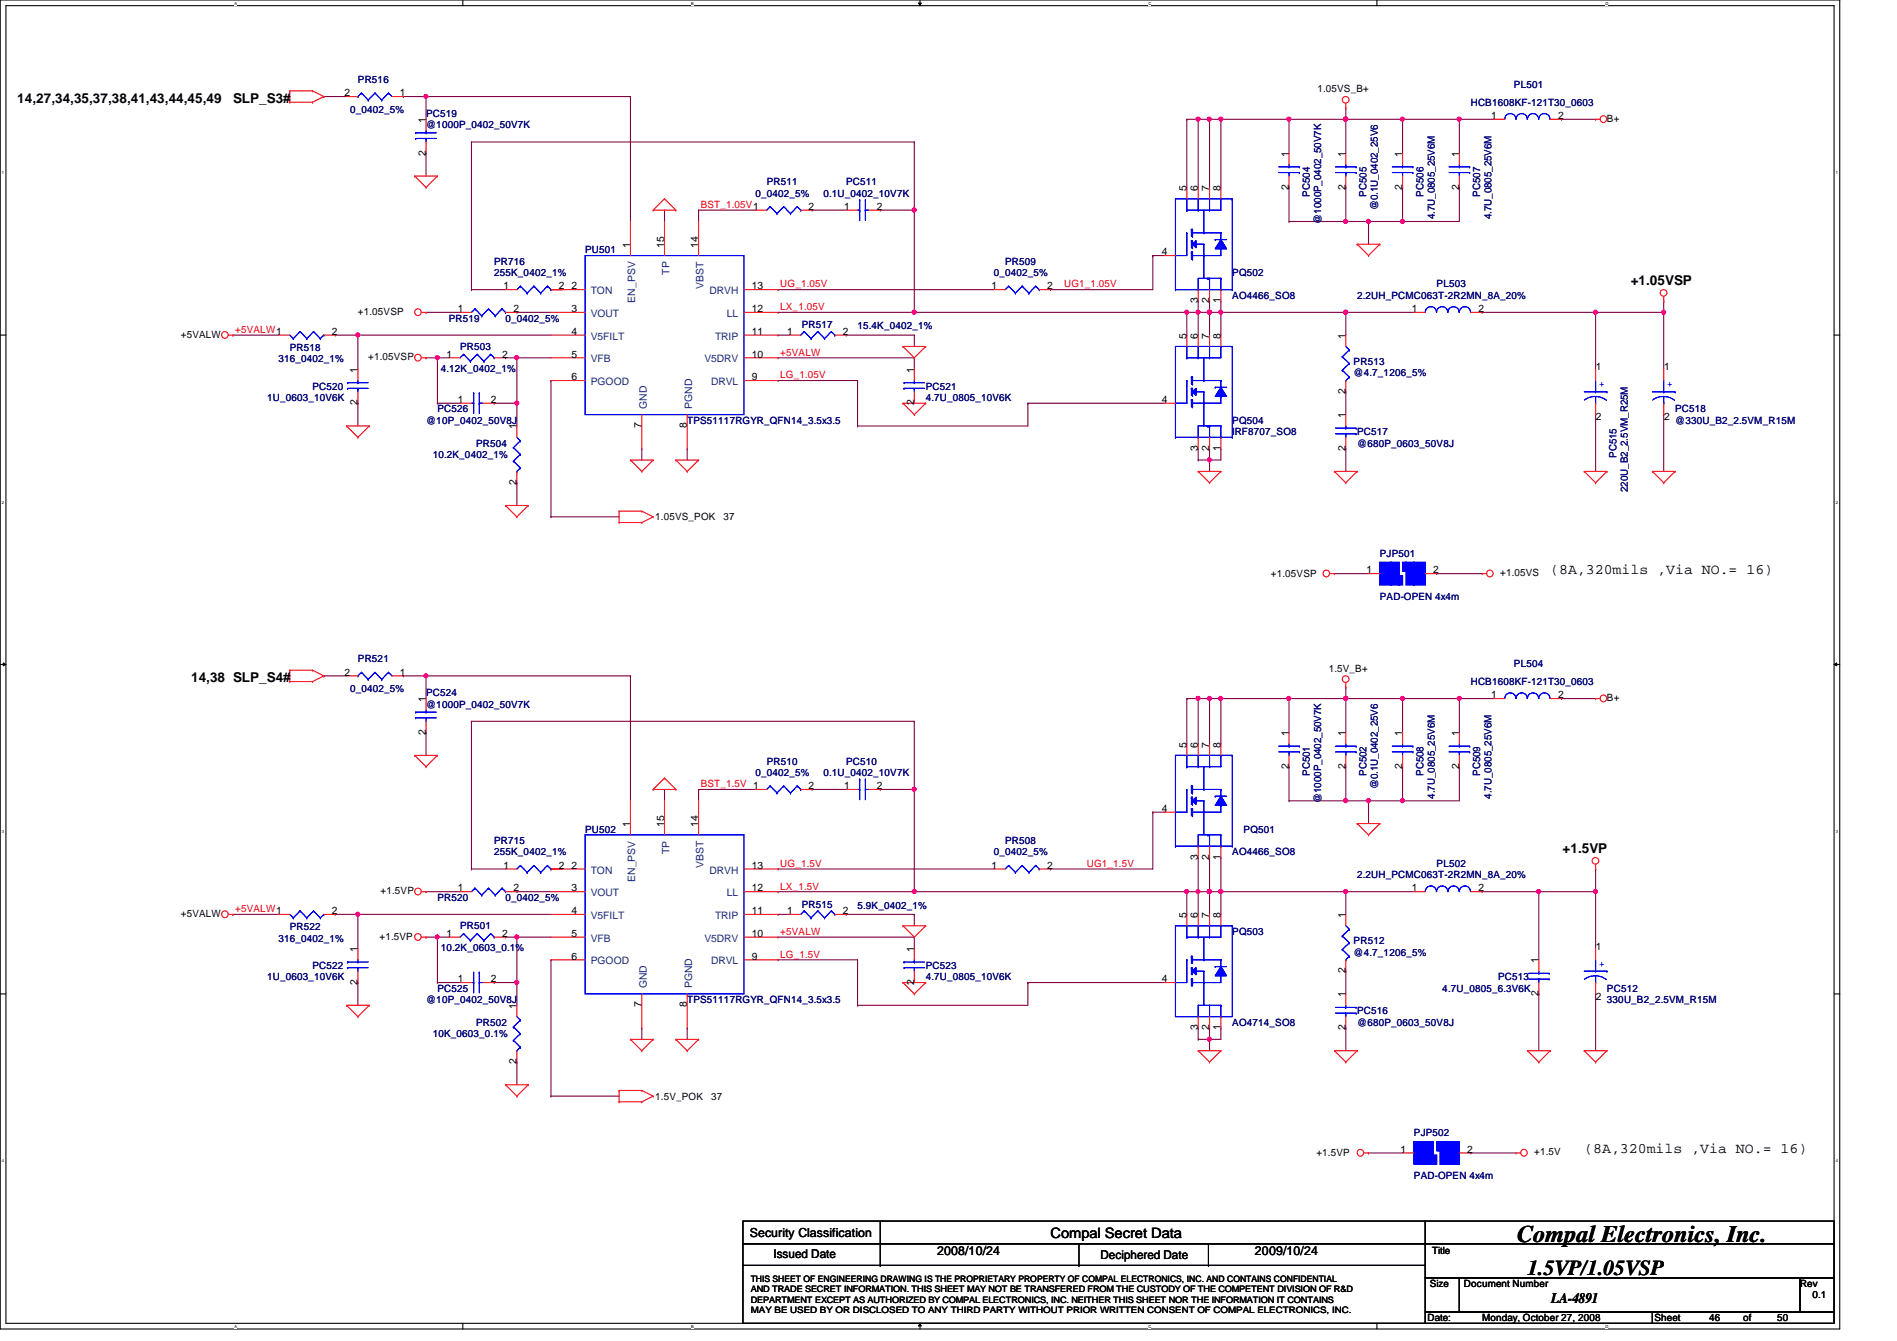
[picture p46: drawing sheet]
<svg xmlns="http://www.w3.org/2000/svg" width="297mm" height="210mm" viewBox="0 0 297 210" stroke-linecap="round" stroke-linejoin="round" font-family="sans-serif">
<defs><g id="words">
<text font-size="3.7" x="237.6" y="194.5">Compal Electronics, Inc.</text>
<text font-size="3.3" x="239.2" y="199.5">1.5VP/1.05VSP</text>
<g font-size="2.3">
<text x="242.7" y="89.9">(8A,320mils ,Via NO.= 16)</text>
<text x="248.1" y="180.6">(8A,320mils ,Via NO.= 16)</text>
<text x="242.9" y="203.9">LA-4891</text>
</g>
<text font-size="2.2" x="164.5" y="193.7">Compal Secret Data</text>
<g font-size="2.1">
<text x="2.7" y="16">14,27,34,35,37,38,41,43,44,45,49</text>
<text x="36.5" y="16">SLP_S3#</text>
<text x="255.4" y="44.7">+1.05VSP</text>
<text x="29.9" y="106.7">14,38 SLP_S4#</text>
<text x="244.7" y="133.6">+1.5VP</text>
</g>
<g font-size="1.9">
<text x="117.4" y="193.6">Security Classification</text>
<text x="121.1" y="196.9">Issued Date</text>
<text x="146.7" y="196.5">2008/10/24</text>
<text x="172.3" y="197.1">Deciphered Date</text>
<text x="196.5" y="196.5">2009/10/24</text>
</g>
<g font-size="1.6">
<text x="53.9" y="15.1">2</text>
<text x="62.6" y="15.1">1</text>
<text x="206.3" y="14.4">1.05VS_B+</text>
<text x="66.7" y="19.2" transform="rotate(-90 66.7 19.2)">1</text>
<text x="233.5" y="18.6">1</text>
<text x="244" y="18.6">2</text>
<text x="251.6" y="19">B+</text>
<text x="66.7" y="24.3" transform="rotate(-90 66.7 24.3)">2</text>
<text x="185.8" y="29.9" transform="rotate(-90 185.8 29.9)">5</text>
<text x="187.6" y="29.9" transform="rotate(-90 187.6 29.9)">6</text>
<text x="189.4" y="29.9" transform="rotate(-90 189.4 29.9)">7</text>
<text x="191.1" y="29.9" transform="rotate(-90 191.1 29.9)">8</text>
<text x="201.8" y="29.7" transform="rotate(-90 201.8 29.7)">2</text>
<text x="201.8" y="24.6" transform="rotate(-90 201.8 24.6)">1</text>
<text x="210.7" y="29.7" transform="rotate(-90 210.7 29.7)">2</text>
<text x="210.7" y="24.6" transform="rotate(-90 210.7 24.6)">1</text>
<text x="219.6" y="29.7" transform="rotate(-90 219.6 29.7)">2</text>
<text x="219.6" y="24.6" transform="rotate(-90 219.6 24.6)">1</text>
<text x="228.5" y="29.7" transform="rotate(-90 228.5 29.7)">2</text>
<text x="228.5" y="24.6" transform="rotate(-90 228.5 24.6)">1</text>
<text x="126.6" y="32.9">2</text>
<text x="132.2" y="32.9">1</text>
<text x="137.3" y="32.9">2</text>
<text x="98.7" y="38.8" transform="rotate(-90 98.7 38.8)">1</text>
<text x="104" y="38.8" transform="rotate(-90 104 38.8)">15</text>
<text x="109.3" y="38.8" transform="rotate(-90 109.3 38.8)">14</text>
<text x="181.9" y="40">4</text>
<text x="78.8" y="45.3">1</text>
<text x="87.5" y="45.3">2</text>
<text x="89.5" y="45.3">2</text>
<text x="117.7" y="45.3">13</text>
<text x="155.3" y="45.3">1</text>
<text x="164" y="45.3">2</text>
<text x="187.6" y="47.5" transform="rotate(-90 187.6 47.5)">3</text>
<text x="189.4" y="47.5" transform="rotate(-90 189.4 47.5)">2</text>
<text x="191.1" y="47.5" transform="rotate(-90 191.1 47.5)">1</text>
<text x="28.3" y="52.8">+5VALW</text>
<text x="51.9" y="52.4">2</text>
<text x="56" y="49.3">+1.05VSP</text>
<text x="71.7" y="48.9">1</text>
<text x="80.4" y="48.9">2</text>
<text x="89.5" y="48.9">3</text>
<text x="89.5" y="52.4">4</text>
<text x="117.7" y="48.9">12</text>
<text x="117.7" y="52.4">11</text>
<text x="123.3" y="52.4">1</text>
<text x="131.9" y="52.4">2</text>
<text x="185.8" y="53" transform="rotate(-90 185.8 53)">5</text>
<text x="187.6" y="53" transform="rotate(-90 187.6 53)">6</text>
<text x="189.4" y="53" transform="rotate(-90 189.4 53)">7</text>
<text x="191.1" y="53" transform="rotate(-90 191.1 53)">8</text>
<text x="210.7" y="53" transform="rotate(-90 210.7 53)">1</text>
<text x="221.1" y="48.9">1</text>
<text x="231.5" y="48.9">2</text>
<text x="56" y="58.3" transform="rotate(-90 56 58.3)">1</text>
<text x="57.7" y="56.4">+1.05VSP</text>
<text x="69.9" y="56">1</text>
<text x="78.6" y="56">2</text>
<text x="89.5" y="56">5</text>
<text x="89.5" y="59.5">6</text>
<text x="117.7" y="59.5">9</text>
<text x="117.7" y="56">10</text>
<text x="143.1" y="58.3" transform="rotate(-90 143.1 58.3)">1</text>
<text x="249.9" y="58">1</text>
<text x="260.6" y="58">1</text>
<text x="56" y="63.5" transform="rotate(-90 56 63.5)">2</text>
<text x="71.7" y="63.1">1</text>
<text x="76.8" y="63.1">2</text>
<text x="143.1" y="63.5" transform="rotate(-90 143.1 63.5)">2</text>
<text x="181.9" y="63.1">4</text>
<text x="210.7" y="65.4" transform="rotate(-90 210.7 65.4)">1</text>
<text x="210.7" y="61.7" transform="rotate(-90 210.7 61.7)">2</text>
<text x="249.9" y="65.8">2</text>
<text x="260.6" y="65.8">2</text>
<text x="80.9" y="67.2" transform="rotate(-90 80.9 67.2)">1</text>
<text x="100.5" y="67" transform="rotate(-90 100.5 67)">7</text>
<text x="107.6" y="67" transform="rotate(-90 107.6 67)">8</text>
<text x="187.6" y="70.6" transform="rotate(-90 187.6 70.6)">3</text>
<text x="189.4" y="70.6" transform="rotate(-90 189.4 70.6)">2</text>
<text x="191.1" y="70.6" transform="rotate(-90 191.1 70.6)">1</text>
<text x="210.7" y="70.6" transform="rotate(-90 210.7 70.6)">2</text>
<text x="80.9" y="75.9" transform="rotate(-90 80.9 75.9)">2</text>
<text x="102.6" y="81.4">1.05VS_POK</text>
<text x="113.3" y="81.4">37</text>
<text x="213.9" y="89.7">1</text>
<text x="224.4" y="89.7">2</text>
<text x="199" y="90.3">+1.05VSP</text>
<text x="234.9" y="90.2">+1.05VS</text>
<text x="53.9" y="105.7">2</text>
<text x="62.6" y="105.7">1</text>
<text x="208.1" y="105.1">1.5V_B+</text>
<text x="66.7" y="109.9" transform="rotate(-90 66.7 109.9)">1</text>
<text x="233.5" y="109.3">1</text>
<text x="244" y="109.3">2</text>
<text x="251.6" y="109.7">B+</text>
<text x="66.7" y="115" transform="rotate(-90 66.7 115)">2</text>
<text x="185.8" y="117" transform="rotate(-90 185.8 117)">5</text>
<text x="187.6" y="117" transform="rotate(-90 187.6 117)">6</text>
<text x="189.4" y="117" transform="rotate(-90 189.4 117)">7</text>
<text x="191.1" y="117" transform="rotate(-90 191.1 117)">8</text>
<text x="201.8" y="115.2" transform="rotate(-90 201.8 115.2)">1</text>
<text x="210.7" y="115.2" transform="rotate(-90 210.7 115.2)">1</text>
<text x="219.6" y="115.2" transform="rotate(-90 219.6 115.2)">1</text>
<text x="228.5" y="115.2" transform="rotate(-90 228.5 115.2)">1</text>
<text x="126.6" y="123.5">2</text>
<text x="132.2" y="123.5">1</text>
<text x="137.3" y="123.5">2</text>
<text x="201.8" y="120.4" transform="rotate(-90 201.8 120.4)">2</text>
<text x="210.7" y="120.4" transform="rotate(-90 210.7 120.4)">2</text>
<text x="219.6" y="120.4" transform="rotate(-90 219.6 120.4)">2</text>
<text x="228.5" y="120.4" transform="rotate(-90 228.5 120.4)">2</text>
<text x="98.7" y="129.5" transform="rotate(-90 98.7 129.5)">1</text>
<text x="104" y="129.5" transform="rotate(-90 104 129.5)">15</text>
<text x="109.3" y="129.5" transform="rotate(-90 109.3 129.5)">14</text>
<text x="181.9" y="127.1">4</text>
<text x="78.8" y="136">1</text>
<text x="87.5" y="136">2</text>
<text x="89.5" y="136">2</text>
<text x="117.7" y="136">13</text>
<text x="155.3" y="136">1</text>
<text x="164" y="136">2</text>
<text x="187.6" y="134.6" transform="rotate(-90 187.6 134.6)">3</text>
<text x="189.4" y="134.6" transform="rotate(-90 189.4 134.6)">2</text>
<text x="191.1" y="134.6" transform="rotate(-90 191.1 134.6)">1</text>
<text x="28.3" y="143.5">+5VALW</text>
<text x="51.9" y="143.1">2</text>
<text x="59.6" y="140">+1.5VP</text>
<text x="71.7" y="139.5">1</text>
<text x="80.4" y="139.5">2</text>
<text x="89.5" y="139.5">3</text>
<text x="89.5" y="143.1">4</text>
<text x="117.7" y="139.5">12</text>
<text x="117.7" y="143.1">11</text>
<text x="123.3" y="143.1">1</text>
<text x="131.9" y="143.1">2</text>
<text x="185.8" y="143.7" transform="rotate(-90 185.8 143.7)">5</text>
<text x="187.6" y="143.7" transform="rotate(-90 187.6 143.7)">6</text>
<text x="189.4" y="143.7" transform="rotate(-90 189.4 143.7)">7</text>
<text x="191.1" y="143.7" transform="rotate(-90 191.1 143.7)">8</text>
<text x="210.7" y="143.7" transform="rotate(-90 210.7 143.7)">1</text>
<text x="221.1" y="139.5">1</text>
<text x="231.5" y="139.5">2</text>
<text x="56" y="149" transform="rotate(-90 56 149)">1</text>
<text x="59.4" y="147.1">+1.5VP</text>
<text x="69.9" y="146.6">1</text>
<text x="78.6" y="146.6">2</text>
<text x="89.5" y="146.6">5</text>
<text x="117.7" y="146.6">10</text>
<text x="143.1" y="149" transform="rotate(-90 143.1 149)">1</text>
<text x="249.9" y="148.6">1</text>
<text x="56" y="154.1" transform="rotate(-90 56 154.1)">2</text>
<text x="71.7" y="153.8">1</text>
<text x="76.8" y="153.8">2</text>
<text x="89.5" y="150.2">6</text>
<text x="117.7" y="150.2">9</text>
<text x="143.1" y="154.1" transform="rotate(-90 143.1 154.1)">2</text>
<text x="181.9" y="153.8">4</text>
<text x="210.7" y="152.4" transform="rotate(-90 210.7 152.4)">2</text>
<text x="240.9" y="155.9" transform="rotate(-90 240.9 155.9)">2</text>
<text x="240.9" y="150.8" transform="rotate(-90 240.9 150.8)">1</text>
<text x="80.9" y="157.9" transform="rotate(-90 80.9 157.9)">1</text>
<text x="100.5" y="157.7" transform="rotate(-90 100.5 157.7)">7</text>
<text x="107.6" y="157.7" transform="rotate(-90 107.6 157.7)">8</text>
<text x="187.6" y="161.2" transform="rotate(-90 187.6 161.2)">3</text>
<text x="189.4" y="161.2" transform="rotate(-90 189.4 161.2)">2</text>
<text x="191.1" y="161.2" transform="rotate(-90 191.1 161.2)">1</text>
<text x="210.7" y="161.2" transform="rotate(-90 210.7 161.2)">2</text>
<text x="210.7" y="156.1" transform="rotate(-90 210.7 156.1)">1</text>
<text x="249.9" y="156.5">2</text>
<text x="80.9" y="166.6" transform="rotate(-90 80.9 166.6)">2</text>
<text x="102.6" y="172.1">1.5V_POK</text>
<text x="111.3" y="172.1">37</text>
<text x="206.1" y="181">+1.5VP</text>
<text x="219.3" y="180.4">1</text>
<text x="229.7" y="180.4">2</text>
<text x="240.2" y="180.8">+1.5V</text>
<text x="224.2" y="196.3">Title</text>
<text x="223.9" y="201.5">Size</text>
<text x="229.2" y="201.5">Document Number</text>
<text x="281.9" y="201.5">Rev</text>
<text x="283.8" y="203.2">0.1</text>
<text x="223.5" y="206.8">Date:</text>
<text x="232.1" y="206.8">Monday, October 27, 2008</text>
<text x="259.1" y="206.8">Sheet</text>
<text x="267.6" y="206.8">46</text>
<text x="273" y="206.8">of</text>
<text x="278.3" y="206.8">50</text>
</g>
<g font-size="1.6" fill="#000080">
<text x="54.8" y="17.6">0_0402_5%</text>
<text x="56" y="13">PR516</text>
<text x="230.3" y="16.6">HCB1608KF-121T30_0603</text>
<text x="237.1" y="13.7">PL501</text>
<text x="66.7" y="18.3">PC519</text>
<text x="66.7" y="20.1">@1000P_0402_50V7K</text>
<text x="120.1" y="29">PR511</text>
<text x="132.5" y="29">PC511</text>
<text x="118.3" y="30.8">0_0402_5%</text>
<text x="128.9" y="30.8">0.1U_0402_10V7K</text>
<text x="205.1" y="30.8" transform="rotate(-90 205.1 30.8)">PC504</text>
<text x="206.9" y="35" transform="rotate(-90 206.9 35)">@1000P_0402_50V7K</text>
<text x="214" y="30.8" transform="rotate(-90 214 30.8)">PC505</text>
<text x="215.8" y="32.9" transform="rotate(-90 215.8 32.9)">@0.1U_0402_25V6</text>
<text x="222.9" y="30.8" transform="rotate(-90 222.9 30.8)">PC506</text>
<text x="224.7" y="34.3" transform="rotate(-90 224.7 34.3)">4.7U_0805_25V6M</text>
<text x="231.8" y="30.8" transform="rotate(-90 231.8 30.8)">PC507</text>
<text x="233.5" y="34.3" transform="rotate(-90 233.5 34.3)">4.7U_0805_25V6M</text>
<text x="77.4" y="41.4">PR716</text>
<text x="91.6" y="39.7">PU501</text>
<text x="157.4" y="41.4">PR509</text>
<text x="77.4" y="43.2">255K_0402_1%</text>
<text x="155.6" y="43.2">0_0402_5%</text>
<text x="193" y="43.2">PQ502</text>
<text x="193" y="46.8">AO4466_SO8</text>
<text x="212.5" y="46.8">2.2UH_PCMC063T-2R2MN_8A_20%</text>
<text x="225" y="45">PL503</text>
<text x="70.3" y="50.3">PR519</text>
<text x="79.2" y="50.3">0_0402_5%</text>
<text x="125.6" y="51.4">PR517</text>
<text x="134.3" y="51.6">15.4K_0402_1%</text>
<text x="43.6" y="56.7">316_0402_1%</text>
<text x="45.4" y="54.9">PR518</text>
<text x="69" y="58.2">4.12K_0402_1%</text>
<text x="72" y="54.8">PR503</text>
<text x="212" y="57.1">PR513</text>
<text x="212" y="58.9">@4.7_1206_5%</text>
<text x="41.8" y="62.8">1U_0603_10V6K</text>
<text x="48.9" y="61">PC520</text>
<text x="68.5" y="64.6">PC526</text>
<text x="144.9" y="61">PC521</text>
<text x="144.9" y="62.8">4.7U_0805_10V6K</text>
<text x="262.3" y="64.6">PC518</text>
<text x="66.7" y="66.3">@10P_0402_50V8J</text>
<text x="67.8" y="71.7">10.2K_0402_1%</text>
<text x="74.5" y="69.9">PR504</text>
<text x="107.6" y="66.3">TPS51117RGYR_QFN14_3.5x3.5</text>
<text x="193" y="66.3">PQ504</text>
<text x="193" y="68.1">IRF8707_SO8</text>
<text x="212.5" y="68.1">PC517</text>
<text x="212.5" y="69.9">@680P_0603_50V8J</text>
<text x="253.1" y="71.7" transform="rotate(-90 253.1 71.7)">PC515</text>
<text x="262.3" y="66.3">@330U_B2_2.5VM_R15M</text>
<text x="254.9" y="77" transform="rotate(-90 254.9 77)">220U_B2_2.5VM_R25M</text>
<text x="216.1" y="87.1">PJP501</text>
<text x="216.1" y="93.9">PAD-OPEN 4x4m</text>
<text x="56" y="103.7">PR521</text>
<text x="230.3" y="107.2">HCB1608KF-121T30_0603</text>
<text x="237.1" y="104.4">PL504</text>
<text x="54.8" y="108.3">0_0402_5%</text>
<text x="66.7" y="109">PC524</text>
<text x="66.7" y="110.8">@1000P_0402_50V7K</text>
<text x="120.1" y="119.7">PR510</text>
<text x="132.5" y="119.7">PC510</text>
<text x="118.3" y="121.5">0_0402_5%</text>
<text x="128.9" y="121.5">0.1U_0402_10V7K</text>
<text x="205.1" y="121.5" transform="rotate(-90 205.1 121.5)">PC501</text>
<text x="206.9" y="125.7" transform="rotate(-90 206.9 125.7)">@1000P_0402_50V7K</text>
<text x="214" y="121.5" transform="rotate(-90 214 121.5)">PC502</text>
<text x="215.8" y="123.6" transform="rotate(-90 215.8 123.6)">@0.1U_0402_25V6</text>
<text x="222.9" y="121.5" transform="rotate(-90 222.9 121.5)">PC508</text>
<text x="224.7" y="125" transform="rotate(-90 224.7 125)">4.7U_0805_25V6M</text>
<text x="231.8" y="121.5" transform="rotate(-90 231.8 121.5)">PC509</text>
<text x="233.5" y="125" transform="rotate(-90 233.5 125)">4.7U_0805_25V6M</text>
<text x="91.6" y="130.3">PU502</text>
<text x="194.7" y="130.3">PQ501</text>
<text x="77.4" y="132.1">PR715</text>
<text x="77.4" y="133.9">255K_0402_1%</text>
<text x="155.6" y="133.9">0_0402_5%</text>
<text x="157.4" y="132.1">PR508</text>
<text x="193" y="133.9">AO4466_SO8</text>
<text x="212.5" y="137.5">2.2UH_PCMC063T-2R2MN_8A_20%</text>
<text x="225" y="135.7">PL502</text>
<text x="68.5" y="141">PR520</text>
<text x="79.2" y="141">0_0402_5%</text>
<text x="125.6" y="142.1">PR515</text>
<text x="134.3" y="142.2">5.9K_0402_1%</text>
<text x="43.6" y="147.4">316_0402_1%</text>
<text x="45.4" y="145.6">PR522</text>
<text x="69" y="148.8">10.2K_0603_0.1%</text>
<text x="72" y="145.5">PR501</text>
<text x="193" y="146.3">PQ503</text>
<text x="212" y="147.8">PR512</text>
<text x="212" y="149.6">@4.7_1206_5%</text>
<text x="41.8" y="153.5">1U_0603_10V6K</text>
<text x="48.9" y="151.7">PC522</text>
<text x="68.5" y="155.2">PC525</text>
<text x="144.9" y="151.7">PC523</text>
<text x="144.9" y="153.5">4.7U_0805_10V6K</text>
<text x="225.8" y="155.2">4.7U_0805_6.3V6K</text>
<text x="234.6" y="153.5">PC513</text>
<text x="251.6" y="155.2">PC512</text>
<text x="66.7" y="157">@10P_0402_50V8J</text>
<text x="74.5" y="160.6">PR502</text>
<text x="107.6" y="157">TPS51117RGYR_QFN14_3.5x3.5</text>
<text x="193" y="160.6">AO4714_SO8</text>
<text x="212.5" y="158.8">PC516</text>
<text x="212.5" y="160.6">@680P_0603_50V8J</text>
<text x="251.6" y="157">330U_B2_2.5VM_R15M</text>
<text x="67.8" y="162.3">10K_0603_0.1%</text>
<text x="221.4" y="177.8">PJP502</text>
<text x="221.4" y="184.6">PAD-OPEN 4x4m</text>
</g>
<g font-size="1.6" fill="#f00">
<text x="109.7" y="32.6">BST_1.05V1</text>
<text x="122.2" y="45">UG_1.05V</text>
<text x="166.6" y="45">UG1_1.05V</text>
<text x="36.8" y="52.1">+5VALW1</text>
<text x="122.2" y="48.6">LX_1.05V</text>
<text x="122.2" y="59.2">LG_1.05V</text>
<text x="122.2" y="55.7">+5VALW</text>
<text x="109.7" y="123.2">BST_1.5V 1</text>
<text x="122.2" y="135.7">UG_1.5V</text>
<text x="170.2" y="135.7">UG1_1.5V</text>
<text x="36.8" y="142.8">+5VALW1</text>
<text x="122.2" y="139.2">LX_1.5V</text>
<text x="122.2" y="149.9">LG_1.5V</text>
<text x="122.2" y="146.3">+5VALW</text>
</g>
<g font-size="1.6" fill="#004080">
<text x="92.5" y="46.1">TON</text>
<text x="99.5" y="47.4" transform="rotate(-90 99.5 47.4)">EN_PSV</text>
<text x="104.8" y="43" transform="rotate(-90 104.8 43)">TP</text>
<text x="110.1" y="45.2" transform="rotate(-90 110.1 45.2)">VBST</text>
<text x="111.1" y="46.1">DRVH</text>
<text x="92.5" y="49.6">VOUT</text>
<text x="92.5" y="53.2">V5FILT</text>
<text x="112" y="53.2">TRIP</text>
<text x="113.8" y="49.6">LL</text>
<text x="92.5" y="56.7">VFB</text>
<text x="110.3" y="56.7">V5DRV</text>
<text x="92.5" y="60.3">PGOOD</text>
<text x="101.3" y="64" transform="rotate(-90 101.3 64)">GND</text>
<text x="108.4" y="64" transform="rotate(-90 108.4 64)">PGND</text>
<text x="111.4" y="60.3">DRVL</text>
<text x="92.5" y="136.7">TON</text>
<text x="104.8" y="133.7" transform="rotate(-90 104.8 133.7)">TP</text>
<text x="110.1" y="135.9" transform="rotate(-90 110.1 135.9)">VBST</text>
<text x="111.1" y="136.7">DRVH</text>
<text x="92.5" y="140.3">VOUT</text>
<text x="92.5" y="143.8">V5FILT</text>
<text x="99.5" y="138" transform="rotate(-90 99.5 138)">EN_PSV</text>
<text x="112" y="143.8">TRIP</text>
<text x="113.8" y="140.3">LL</text>
<text x="92.5" y="147.4">VFB</text>
<text x="110.3" y="147.4">V5DRV</text>
<text x="92.5" y="151">PGOOD</text>
<text x="101.3" y="154.7" transform="rotate(-90 101.3 154.7)">GND</text>
<text x="108.4" y="154.7" transform="rotate(-90 108.4 154.7)">PGND</text>
<text x="111.4" y="151">DRVL</text>
</g>
<g font-size="1.6" fill="#00f">
<text x="250.4" y="60.6">+</text>
<text x="261.1" y="60.6">+</text>
<text x="250.4" y="151.3">+</text>
</g>
<g font-size="1.4">
<text x="117.6" y="200.6">THIS SHEET OF ENGINEERING DRAWING IS THE PROPRIETARY PROPERTY OF COMPAL ELECTRONICS, INC. AND CONTAINS CONFIDENTIAL</text>
<text x="117.6" y="202.3">AND TRADE SECRET INFORMATION. THIS SHEET MAY NOT BE TRANSFERED FROM THE CUSTODY OF THE COMPETENT DIVISION OF R&amp;D</text>
<text x="117.6" y="203.9">DEPARTMENT EXCEPT AS AUTHORIZED BY COMPAL ELECTRONICS, INC. NEITHER THIS SHEET NOR THE INFORMATION IT CONTAINS</text>
<text x="117.6" y="205.6">MAY BE USED BY OR DISCLOSED TO ANY THIRD PARTY WITHOUT PRIOR WRITTEN CONSENT OF COMPAL ELECTRONICS, INC.</text>
</g>
<g font-size=".6">
<text x="36.7" y=".7">A</text>
<text x="108.2" y=".7">B</text>
<text x="179.8" y=".7">C</text>
<text x="251.4" y=".7">D</text>
<text x=".3" y="27.3">1</text>
<text x="287.4" y="27.3">1</text>
<text x=".3" y="78.8">2</text>
<text x="287.4" y="78.8">2</text>
<text x=".3" y="130.4">3</text>
<text x="287.4" y="130.4">3</text>
<text x=".3" y="181.9">4</text>
<text x="287.4" y="181.9">4</text>
<text x="36.7" y="207.9">A</text>
<text x="108.2" y="207.9">B</text>
<text x="179.8" y="207.9">C</text>
<text x="251.4" y="207.9">D</text>
</g>
</g></defs>
<path d="M0 0h288.1v208h-288.1zM.9 .9h286.3v206.2h-286.3z" fill="none" stroke="#000" stroke-width=".17"/>
<g fill="#fff">
<path d="M36.7 .1h.4v.7h-.4z"/>
<path d="M36.7 207.3h.4v.7h-.4z"/>
</g>
<path d="M72.5 0v.9M72.5 207.1v.9" fill="none" stroke="#000" stroke-width=".17"/>
<g fill="#fff">
<path d="M108.2 .1h.5v.7h-.5z"/>
<path d="M108.2 207.3h.5v.7h-.5z"/>
</g>
<path d="M144.1 0v.9M144.1 207.1v.9" fill="none" stroke="#000" stroke-width=".17"/>
<path d="M143.8 .5h.5l-.2 .4zM144.1 207.1l.2 .5h-.5z" fill="#000"/>
<path d="M143.8 .5h.5l-.2 .4zM144.1 207.1l.2 .5h-.5z" fill="none" stroke="#000" stroke-width=".16"/>
<g fill="#fff">
<path d="M179.8 .1h.5v.7h-.5z"/>
<path d="M179.8 207.3h.5v.7h-.5z"/>
</g>
<path d="M215.6 0v.9M215.6 207.1v.9" fill="none" stroke="#000" stroke-width=".17"/>
<g fill="#fff">
<path d="M251.4 .1h.4v.7h-.4z"/>
<path d="M251.4 207.3h.4v.7h-.4z"/>
<path d="M.3 26.7h.3v.7h-.3z"/>
<path d="M287.4 26.7h.4v.7h-.4z"/>
<path d="M.3 78.2h.3v.8h-.3z"/>
<path d="M287.4 78.2h.4v.8h-.4z"/>
</g>
<path d="M0 52.5h.9M287.2 52.5h.9" fill="none" stroke="#000" stroke-width=".17"/>
<g fill="#fff">
<path d="M.3 129.8h.3v.7h-.3z"/>
<path d="M287.4 129.8h.4v.7h-.4z"/>
</g>
<path d="M0 104h.9M287.2 104h.9" fill="none" stroke="#000" stroke-width=".17"/>
<path d="M.5 103.8l.4 .2-.4 .2zM287.2 104l.4-.2v.4z" fill="#000"/>
<path d="M.5 103.8l.4 .2-.4 .2zM287.2 104l.4-.2v.4z" fill="none" stroke="#000" stroke-width=".16"/>
<g fill="#fff">
<path d="M.3 181.4h.3v.7h-.3z"/>
<path d="M287.4 181.4h.4v.7h-.4z"/>
</g>
<path d="M0 155.6h.9M287.2 155.6h.9" fill="none" stroke="#000" stroke-width=".17"/>
<path d="M98.7 15.1h.1M98.7 15.1v19.6M104.1 32.9h.1M104.1 32.9v1.8M68.5 56h.1M68.5 56v7.1" fill="none" stroke="#800040" stroke-width=".17"/>
<circle cx="68.5" cy="56" r=".32" fill="#f0f"/>
<circle cx="68.5" cy="56" r=".32" fill="none" stroke="#f0f" stroke-width=".17"/>
<g fill="none" stroke="#800040" stroke-width=".17">
<path d="M66.7 15.1h.1M66.7 15.1h32M244.5 18.7h.1M244.5 18.7h5.3M56 52.5h.1M56 52.5v5.3M143.2 52.5h.1M143.2 52.5v1.7M68.5 63.1h.1M68.5 63.1h3.5M80.9 75.6h.1M80.9 75.6v3.5"/>
<path d="M100.5 70.2h.1M100.5 70.2v1.8M107.6 70.2h.1M107.6 70.2v1.8"/>
</g>
<circle cx="66.7" cy="15.1" r=".32" fill="#f0f"/>
<circle cx="66.7" cy="15.1" r=".32" fill="none" stroke="#f0f" stroke-width=".17"/>
<path d="M80.9 63.1h.1M80.9 63.1v3.6" fill="none" stroke="#800040" stroke-width=".17"/>
<circle cx="80.9" cy="63.1" r=".32" fill="#f0f"/>
<circle cx="80.9" cy="63.1" r=".32" fill="none" stroke="#f0f" stroke-width=".17"/>
<path d="M79.2 56h.1M79.2 56h1.7M80.9 56h.1M80.9 56v7.1h-3.5M77.4 63.1h.1" fill="none" stroke="#800040" stroke-width=".17"/>
<circle cx="80.9" cy="56" r=".32" fill="#f0f"/>
<circle cx="80.9" cy="56" r=".32" fill="none" stroke="#f0f" stroke-width=".17"/>
<path d="M56 52.5h.1M56 52.5h30.3M80.9 48.9h.1M80.9 56h.1M80.9 48.9h5.4M80.9 56h5.4M56 63.1h.1M56 63.1v3.6" fill="none" stroke="#800040" stroke-width=".17"/>
<circle cx="56" cy="52.4" r=".32" fill="#f0f"/>
<circle cx="56" cy="52.4" r=".32" fill="none" stroke="#f0f" stroke-width=".17"/>
<g fill="none" stroke="#800040" stroke-width=".17">
<path d="M191.2 18.7h.1M191.2 18.7h10.6M201.8 18.7h.1M201.8 18.7v5.3M228.5 18.7h.1M228.5 18.7v5.3M73.8 22.2h.1M73.8 22.2v23.1M201.8 29.3h.1M201.8 34.7h.1M201.8 29.3v5.4M201.8 34.7h8.9"/>
<path d="M219.6 34.7h.1M219.6 34.7h8.9M36.5 52.5h.1M36.5 52.5h7.1M52.5 52.5h.1M52.5 52.5h3.5M66.7 48.9h.1M66.7 48.9h5.3M68.5 56h.1M68.5 56h1.8M73.8 45.3h.1M73.8 45.3h5.4"/>
</g>
<circle cx="228.5" cy="18.6" r=".32" fill="#f0f"/>
<circle cx="228.5" cy="18.6" r=".32" fill="none" stroke="#f0f" stroke-width=".17"/>
<path d="M210.7 18.7h.1M210.7 18.7h8.9M219.6 18.7h.1M219.6 18.7v5.3M219.6 29.3h.1M219.6 29.3v5.4M228.5 29.3h.1M228.5 29.3v5.4" fill="none" stroke="#800040" stroke-width=".17"/>
<circle cx="210.7" cy="18.6" r=".32" fill="#f0f"/>
<circle cx="210.7" cy="18.6" r=".32" fill="none" stroke="#f0f" stroke-width=".17"/>
<path d="M210.7 16.9h.1M210.7 16.9v1.8" fill="none" stroke="#800040" stroke-width=".17"/>
<circle cx="210.7" cy="18.6" r=".32" fill="#f0f"/>
<circle cx="210.7" cy="18.6" r=".32" fill="none" stroke="#f0f" stroke-width=".17"/>
<path d="M191.2 48.9h.1M191.2 48.9h19.5M210.7 48.9h.1M210.7 48.9v3.6" fill="none" stroke="#800040" stroke-width=".17"/>
<circle cx="210.7" cy="48.9" r=".32" fill="#f0f"/>
<circle cx="210.7" cy="48.9" r=".32" fill="none" stroke="#f0f" stroke-width=".17"/>
<circle cx="191.1" cy="48.9" r=".32" fill="#f0f"/>
<circle cx="191.1" cy="48.9" r=".32" fill="none" stroke="#f0f" stroke-width=".17"/>
<g fill="none" stroke="#800040" stroke-width=".17">
<path d="M180.5 40h.1M180.5 40v5.3M189.4 48.9h.1M189.4 48.9h1.8M260.5 47.1h.1M260.5 47.1v1.8M160.9 63.1h.1M160.9 63.1v3.6M160.9 63.1h21.4M210.7 70.2h.1M210.7 61.3h.1M210.7 61.3v3.6"/>
<path d="M210.7 70.2v3.6"/>
</g>
<circle cx="189.4" cy="48.9" r=".32" fill="#f0f"/>
<circle cx="189.4" cy="48.9" r=".32" fill="none" stroke="#f0f" stroke-width=".17"/>
<path d="M214.3 34.7h.1M214.3 34.7h5.3M187.6 72h.1M187.6 70.2h.1M187.6 72h1.8M187.6 70.2v1.8" fill="none" stroke="#800040" stroke-width=".17"/>
<circle cx="219.6" cy="34.6" r=".32" fill="#f0f"/>
<circle cx="219.6" cy="34.6" r=".32" fill="none" stroke="#f0f" stroke-width=".17"/>
<path d="M201.8 18.7h.1M201.8 18.7h8.9" fill="none" stroke="#800040" stroke-width=".17"/>
<circle cx="201.8" cy="18.6" r=".32" fill="#f0f"/>
<circle cx="201.8" cy="18.6" r=".32" fill="none" stroke="#f0f" stroke-width=".17"/>
<path d="M219.6 18.7h.1M219.6 18.7h8.9M210.7 34.7h.1M210.7 34.7h3.6M189.4 72h.1M189.4 72h1.8" fill="none" stroke="#800040" stroke-width=".17"/>
<circle cx="219.6" cy="18.6" r=".32" fill="#f0f"/>
<circle cx="219.6" cy="18.6" r=".32" fill="none" stroke="#f0f" stroke-width=".17"/>
<path d="M189.4 72h.1M189.4 72v1.8" fill="none" stroke="#800040" stroke-width=".17"/>
<circle cx="189.4" cy="72" r=".32" fill="#f0f"/>
<circle cx="189.4" cy="72" r=".32" fill="none" stroke="#f0f" stroke-width=".17"/>
<path d="M214.3 34.7h.1M214.3 34.7v3.5" fill="none" stroke="#800040" stroke-width=".17"/>
<circle cx="214.3" cy="34.6" r=".32" fill="#f0f"/>
<circle cx="214.3" cy="34.6" r=".32" fill="none" stroke="#f0f" stroke-width=".17"/>
<path d="M210.7 29.3h.1M210.7 29.3v5.4" fill="none" stroke="#800040" stroke-width=".17"/>
<circle cx="210.7" cy="34.6" r=".32" fill="#f0f"/>
<circle cx="210.7" cy="34.6" r=".32" fill="none" stroke="#f0f" stroke-width=".17"/>
<path d="M210.7 18.7h.1M210.7 18.7v5.3" fill="none" stroke="#800040" stroke-width=".17"/>
<circle cx="210.7" cy="18.6" r=".32" fill="#f0f"/>
<circle cx="210.7" cy="18.6" r=".32" fill="none" stroke="#f0f" stroke-width=".17"/>
<path d="M187.6 48.9h.1M187.6 48.9v3.6M191.2 70.2h.1M191.2 70.2v1.8" fill="none" stroke="#800040" stroke-width=".17"/>
<circle cx="187.6" cy="48.9" r=".32" fill="#f0f"/>
<circle cx="187.6" cy="48.9" r=".32" fill="none" stroke="#f0f" stroke-width=".17"/>
<path d="M189.4 48.9h.1M189.4 48.9v3.6" fill="none" stroke="#800040" stroke-width=".17"/>
<circle cx="189.4" cy="48.9" r=".32" fill="#f0f"/>
<circle cx="189.4" cy="48.9" r=".32" fill="none" stroke="#f0f" stroke-width=".17"/>
<path d="M187.6 18.7h.1M187.6 18.7v10.6M191.2 48.9h.1M191.2 48.9v3.6" fill="none" stroke="#800040" stroke-width=".17"/>
<circle cx="187.6" cy="18.6" r=".32" fill="#f0f"/>
<circle cx="187.6" cy="18.6" r=".32" fill="none" stroke="#f0f" stroke-width=".17"/>
<path d="M127.2 32.9h.1M127.2 32.9h5.3M210.7 48.9h.1M210.7 48.9h10.7M134.3 66.7h.1M134.3 66.7h26.6M189.4 70.2h.1M189.4 70.2v1.8" fill="none" stroke="#800040" stroke-width=".17"/>
<circle cx="210.7" cy="48.9" r=".32" fill="#f0f"/>
<circle cx="210.7" cy="48.9" r=".32" fill="none" stroke="#f0f" stroke-width=".17"/>
<path d="M249.8 48.9h.1M249.8 48.9v8.9M249.8 64.9h.1M249.8 64.9v8.9" fill="none" stroke="#800040" stroke-width=".17"/>
<circle cx="249.8" cy="48.9" r=".32" fill="#f0f"/>
<circle cx="249.8" cy="48.9" r=".32" fill="none" stroke="#f0f" stroke-width=".17"/>
<g fill="none" stroke="#800040" stroke-width=".17">
<path d="M50.7 15.1h.1M50.7 15.1h3.6M63.2 15.1h.1M63.2 15.1h3.5M66.7 15.1h.1M66.7 15.1v3.6M228.5 18.7h.1M228.5 18.7h5.3M66.7 24h.1M66.7 24v3.6M109.4 32.9h.1M109.4 32.9h8.9"/>
<path d="M109.4 32.9v1.8M137.8 32.9h.1M137.8 32.9h5.4M143.2 32.9h.1M143.2 32.9v16M86.3 45.3h.1M86.3 45.3h1.7M121.8 59.6h.1M121.8 52.5h.1M121.8 56h.1M121.8 59.6h12.5M121.8 52.5h1.8"/>
<path d="M121.8 56h21.4M132.5 52.5h.1M132.5 52.5h10.7M134.3 59.6h.1M134.3 59.6v7.1M143.2 56h.1M143.2 56v1.8M164.5 45.3h.1M164.5 45.3h16M249.8 48.9h.1M249.8 48.9h10.7"/>
</g>
<circle cx="143.1" cy="32.9" r=".32" fill="#f0f"/>
<circle cx="143.1" cy="32.9" r=".32" fill="none" stroke="#f0f" stroke-width=".17"/>
<path d="M121.8 48.9h.1M121.8 48.9h21.4" fill="none" stroke="#800040" stroke-width=".17"/>
<circle cx="143.1" cy="48.9" r=".32" fill="#f0f"/>
<circle cx="143.1" cy="48.9" r=".32" fill="none" stroke="#f0f" stroke-width=".17"/>
<g fill="none" stroke="#800040" stroke-width=".17">
<path d="M73.8 22.2h.1M73.8 22.2h69.4M143.2 22.2h.1M143.2 22.2v10.7M66.7 56h.1M66.7 56h1.8M121.8 45.3h.1M121.8 45.3h33.8M185.8 48.9h.1M185.8 48.9h1.8M73.8 112.9h.1M73.8 112.9h69.4"/>
<path d="M98.7 105.8h.1M98.7 105.8v19.5M228.5 109.3h.1M228.5 109.3h5.3M86.3 136h.1M86.3 136h1.7M104.1 123.6h.1M104.1 123.6v1.7M109.4 123.6h.1M109.4 123.6v1.7M68.5 146.7h.1M68.5 146.7v7.1"/>
</g>
<circle cx="68.5" cy="146.7" r=".32" fill="#f0f"/>
<circle cx="68.5" cy="146.7" r=".32" fill="none" stroke="#f0f" stroke-width=".17"/>
<g fill="none" stroke="#800040" stroke-width=".17">
<path d="M66.7 105.8h.1M66.7 105.8h32M244.5 109.3h.1M244.5 109.3h5.3M56 143.1h.1M56 143.1v5.4M68.5 153.8h.1M68.5 153.8h3.5M143.2 143.1h.1M143.2 143.1v1.8M80.9 166.2h.1M80.9 166.2v3.6"/>
<path d="M107.6 160.9h.1M107.6 160.9v1.8"/>
</g>
<circle cx="66.7" cy="105.8" r=".32" fill="#f0f"/>
<circle cx="66.7" cy="105.8" r=".32" fill="none" stroke="#f0f" stroke-width=".17"/>
<path d="M80.9 153.8h.1M80.9 153.8v3.6" fill="none" stroke="#800040" stroke-width=".17"/>
<circle cx="80.9" cy="153.8" r=".32" fill="#f0f"/>
<circle cx="80.9" cy="153.8" r=".32" fill="none" stroke="#f0f" stroke-width=".17"/>
<path d="M77.4 153.8h.1M79.2 146.7h.1M79.2 146.7h1.7M80.9 146.7h.1M80.9 146.7v7.1h-3.5" fill="none" stroke="#800040" stroke-width=".17"/>
<circle cx="80.9" cy="146.7" r=".32" fill="#f0f"/>
<circle cx="80.9" cy="146.7" r=".32" fill="none" stroke="#f0f" stroke-width=".17"/>
<path d="M80.9 139.6h.1M80.9 139.6h5.4M56 153.8h.1M56 143.1h.1M56 153.8v3.6M56 143.1h30.3M80.9 146.7h.1M80.9 146.7h5.4" fill="none" stroke="#800040" stroke-width=".17"/>
<circle cx="56" cy="143.1" r=".32" fill="#f0f"/>
<circle cx="56" cy="143.1" r=".32" fill="none" stroke="#f0f" stroke-width=".17"/>
<g fill="none" stroke="#800040" stroke-width=".17">
<path d="M73.8 112.9h.1M73.8 112.9v23.1M66.7 139.6h.1M66.7 139.6h5.3M73.8 136h.1M73.8 136h5.4M137.8 123.6h.1M137.8 123.6h5.4M143.2 123.6h.1M143.2 123.6v16M36.5 143.1h.1M36.5 143.1h7.1"/>
<path d="M52.5 143.1h.1M52.5 143.1h3.5M68.5 146.7h.1M68.5 146.7h1.8"/>
</g>
<circle cx="143.1" cy="123.5" r=".32" fill="#f0f"/>
<circle cx="143.1" cy="123.5" r=".32" fill="none" stroke="#f0f" stroke-width=".17"/>
<path d="M121.8 139.6h.1M121.8 139.6h21.4" fill="none" stroke="#800040" stroke-width=".17"/>
<circle cx="143.1" cy="139.5" r=".32" fill="#f0f"/>
<circle cx="143.1" cy="139.5" r=".32" fill="none" stroke="#f0f" stroke-width=".17"/>
<g fill="none" stroke="#800040" stroke-width=".17">
<path d="M50.7 105.8h.1M50.7 105.8h3.6M66.7 114.7h.1M66.7 105.8h.1M66.7 105.8v3.5M66.7 114.7v3.5M185.8 139.6h.1M185.8 139.6h1.8M66.7 146.7h.1M66.7 146.7h1.8M121.8 150.2h.1M121.8 150.2h12.5"/>
<path d="M134.3 150.2h.1M134.3 150.2v7.2M100.5 160.9h.1M100.5 160.9v1.8"/>
</g>
<circle cx="185.8" cy="139.5" r=".32" fill="#f0f"/>
<circle cx="185.8" cy="139.5" r=".32" fill="none" stroke="#f0f" stroke-width=".17"/>
<g fill="none" stroke="#800040" stroke-width=".17">
<path d="M201.8 109.3h.1M201.8 109.3v5.4M228.5 109.3h.1M228.5 109.3v5.4M121.8 136h.1M121.8 136h33.8M201.8 120h.1M201.8 125.3h.1M201.8 120v5.3M201.8 125.3h8.9M219.6 125.3h.1M219.6 125.3h8.9"/>
<path d="M121.8 143.1h.1M121.8 143.1h1.8M143.2 146.7h.1M143.2 146.7v1.8"/>
</g>
<circle cx="228.5" cy="109.3" r=".32" fill="#f0f"/>
<circle cx="228.5" cy="109.3" r=".32" fill="none" stroke="#f0f" stroke-width=".17"/>
<path d="M210.7 109.3h.1M210.7 109.3h8.9M219.6 109.3h.1M219.6 109.3v5.4M219.6 120h.1M219.6 120v5.3M228.5 120h.1M228.5 120v5.3" fill="none" stroke="#800040" stroke-width=".17"/>
<circle cx="210.7" cy="109.3" r=".32" fill="#f0f"/>
<circle cx="210.7" cy="109.3" r=".32" fill="none" stroke="#f0f" stroke-width=".17"/>
<path d="M210.7 107.6h.1M210.7 107.6v1.7" fill="none" stroke="#800040" stroke-width=".17"/>
<circle cx="210.7" cy="109.3" r=".32" fill="#f0f"/>
<circle cx="210.7" cy="109.3" r=".32" fill="none" stroke="#f0f" stroke-width=".17"/>
<path d="M191.2 139.6h.1M191.2 139.6h19.5M210.7 139.6h.1M210.7 139.6v3.5" fill="none" stroke="#800040" stroke-width=".17"/>
<circle cx="191.1" cy="139.5" r=".32" fill="#f0f"/>
<circle cx="191.1" cy="139.5" r=".32" fill="none" stroke="#f0f" stroke-width=".17"/>
<g fill="none" stroke="#800040" stroke-width=".17">
<path d="M180.5 127.1h.1M180.5 127.1v8.9M232.1 139.6h.1M232.1 139.6h8.9M249.8 136h.1M249.8 136v3.6M160.9 153.8h.1M160.9 153.8v3.6M160.9 153.8h21.4M210.7 152h.1M210.7 152v3.6M210.7 160.9h.1"/>
<path d="M210.7 160.9v3.6"/>
</g>
<circle cx="240.9" cy="139.5" r=".32" fill="#f0f"/>
<circle cx="240.9" cy="139.5" r=".32" fill="none" stroke="#f0f" stroke-width=".17"/>
<path d="M189.4 139.6h.1M189.4 139.6h1.8" fill="none" stroke="#800040" stroke-width=".17"/>
<circle cx="189.4" cy="139.5" r=".32" fill="#f0f"/>
<circle cx="189.4" cy="139.5" r=".32" fill="none" stroke="#f0f" stroke-width=".17"/>
<path d="M187.6 134.2h.1M187.6 134.2v5.4M189.4 134.2h.1M189.4 134.2v5.4M187.6 162.7h.1M187.6 162.7h1.8" fill="none" stroke="#800040" stroke-width=".17"/>
<circle cx="189.4" cy="139.5" r=".32" fill="#f0f"/>
<circle cx="189.4" cy="139.5" r=".32" fill="none" stroke="#f0f" stroke-width=".17"/>
<path d="M187.6 139.6h.1M187.6 139.6h1.8" fill="none" stroke="#800040" stroke-width=".17"/>
<circle cx="189.4" cy="139.5" r=".32" fill="#f0f"/>
<circle cx="189.4" cy="139.5" r=".32" fill="none" stroke="#f0f" stroke-width=".17"/>
<path d="M214.3 125.3h.1M214.3 125.3h5.3M187.6 160.9h.1M187.6 160.9v1.8" fill="none" stroke="#800040" stroke-width=".17"/>
<circle cx="219.6" cy="125.3" r=".32" fill="#f0f"/>
<circle cx="219.6" cy="125.3" r=".32" fill="none" stroke="#f0f" stroke-width=".17"/>
<path d="M201.8 109.3h.1M201.8 109.3h8.9" fill="none" stroke="#800040" stroke-width=".17"/>
<circle cx="201.8" cy="109.3" r=".32" fill="#f0f"/>
<circle cx="201.8" cy="109.3" r=".32" fill="none" stroke="#f0f" stroke-width=".17"/>
<path d="M219.6 109.3h.1M219.6 109.3h8.9M210.7 125.3h.1M210.7 125.3h3.6M189.4 162.7h.1M189.4 162.7h1.8" fill="none" stroke="#800040" stroke-width=".17"/>
<circle cx="219.6" cy="109.3" r=".32" fill="#f0f"/>
<circle cx="219.6" cy="109.3" r=".32" fill="none" stroke="#f0f" stroke-width=".17"/>
<path d="M189.4 162.7h.1M189.4 162.7v1.8" fill="none" stroke="#800040" stroke-width=".17"/>
<circle cx="189.4" cy="162.7" r=".32" fill="#f0f"/>
<circle cx="189.4" cy="162.7" r=".32" fill="none" stroke="#f0f" stroke-width=".17"/>
<path d="M214.3 125.3h.1M214.3 125.3v3.6" fill="none" stroke="#800040" stroke-width=".17"/>
<circle cx="214.3" cy="125.3" r=".32" fill="#f0f"/>
<circle cx="214.3" cy="125.3" r=".32" fill="none" stroke="#f0f" stroke-width=".17"/>
<path d="M210.7 120h.1M210.7 120v5.3" fill="none" stroke="#800040" stroke-width=".17"/>
<circle cx="210.7" cy="125.3" r=".32" fill="#f0f"/>
<circle cx="210.7" cy="125.3" r=".32" fill="none" stroke="#f0f" stroke-width=".17"/>
<path d="M210.7 109.3h.1M210.7 109.3v5.4" fill="none" stroke="#800040" stroke-width=".17"/>
<circle cx="210.7" cy="109.3" r=".32" fill="#f0f"/>
<circle cx="210.7" cy="109.3" r=".32" fill="none" stroke="#f0f" stroke-width=".17"/>
<path d="M187.6 139.6h.1M187.6 139.6v3.5M191.2 160.9h.1M191.2 160.9v1.8" fill="none" stroke="#800040" stroke-width=".17"/>
<circle cx="187.6" cy="139.5" r=".32" fill="#f0f"/>
<circle cx="187.6" cy="139.5" r=".32" fill="none" stroke="#f0f" stroke-width=".17"/>
<path d="M189.4 139.6h.1M189.4 139.6v3.5" fill="none" stroke="#800040" stroke-width=".17"/>
<circle cx="189.4" cy="139.5" r=".32" fill="#f0f"/>
<circle cx="189.4" cy="139.5" r=".32" fill="none" stroke="#f0f" stroke-width=".17"/>
<path d="M191.2 134.2h.1M191.2 134.2v5.4" fill="none" stroke="#800040" stroke-width=".17"/>
<circle cx="191.1" cy="139.5" r=".32" fill="#f0f"/>
<circle cx="191.1" cy="139.5" r=".32" fill="none" stroke="#f0f" stroke-width=".17"/>
<path d="M127.2 123.6h.1M127.2 123.6h5.3M191.2 139.6h.1M191.2 139.6v3.5M210.7 139.6h.1M210.7 139.6h10.7M134.3 157.4h.1M134.3 157.4h26.6M189.4 160.9h.1M189.4 160.9v1.8" fill="none" stroke="#800040" stroke-width=".17"/>
<circle cx="210.7" cy="139.5" r=".32" fill="#f0f"/>
<circle cx="210.7" cy="139.5" r=".32" fill="none" stroke="#f0f" stroke-width=".17"/>
<path d="M241 139.6h.1M241 139.6v10.6M241 139.6h8.8M249.8 139.6h.1M249.8 139.6v8.9M121.8 146.7h.1M121.8 146.7h21.4M241 155.6h.1M241 155.6v8.9M249.8 155.6h.1M249.8 155.6v8.9" fill="none" stroke="#800040" stroke-width=".17"/>
<circle cx="249.8" cy="139.5" r=".32" fill="#f0f"/>
<circle cx="249.8" cy="139.5" r=".32" fill="none" stroke="#f0f" stroke-width=".17"/>
<g fill="none" stroke="#800040" stroke-width=".17">
<path d="M143.2 48.9h.1M143.2 48.9h42.6M185.8 48.9h.1M185.8 48.9v3.6M63.2 105.8h.1M63.2 105.8h3.5M143.2 112.9h.1M143.2 112.9v10.7M109.4 123.6h.1M109.4 123.6h8.9M164.5 136h.1M164.5 136h16"/>
<path d="M86.3 150.2h.1M86.3 150.2v21.4M132.5 143.1h.1M132.5 143.1h10.7M86.3 171.6h.1M86.3 171.6h10.6"/>
</g>
<circle cx="185.8" cy="48.9" r=".32" fill="#f0f"/>
<circle cx="185.8" cy="48.9" r=".32" fill="none" stroke="#f0f" stroke-width=".17"/>
<g fill="none" stroke="#800040" stroke-width=".17">
<path d="M86.3 59.6h.1M86.3 59.6v21.3M86.3 80.9h.1M86.3 80.9h10.6M209 89.8h.1M209 89.8h5.3M225 89.8h.1M225 89.8h7.1M187.6 109.3h.1M187.6 109.3v7.2M191.2 109.3h.1M191.2 109.3h10.6"/>
<path d="M143.2 139.6h.1M143.2 139.6h42.6M180.5 127.1h.1M180.5 127.1h1.8M185.8 139.6h.1M185.8 139.6v3.5M214.3 180.5h.1M214.3 180.5h5.3M230.3 180.5h.1M230.3 180.5h7.1"/>
</g>
<circle cx="191.1" cy="109.3" r=".32" fill="#f0f"/>
<circle cx="191.1" cy="109.3" r=".32" fill="none" stroke="#f0f" stroke-width=".17"/>
<path d="M180.5 40h.1M180.5 40h1.8M187.6 47.1h.1M187.6 48.9h.1M187.6 47.1v1.8M189.4 47.1h.1M189.4 47.1v1.8h-1.8M191.2 47.1h.1M191.2 47.1v1.8" fill="none" stroke="#800040" stroke-width=".17"/>
<circle cx="189.4" cy="48.9" r=".32" fill="#f0f"/>
<circle cx="189.4" cy="48.9" r=".32" fill="none" stroke="#f0f" stroke-width=".17"/>
<path d="M191.2 18.7h.1M191.2 18.7v10.6" fill="none" stroke="#800040" stroke-width=".17"/>
<circle cx="191.1" cy="18.6" r=".32" fill="#f0f"/>
<circle cx="191.1" cy="18.6" r=".32" fill="none" stroke="#f0f" stroke-width=".17"/>
<path d="M189.4 18.7h.1M189.4 18.7h1.8M189.4 18.7v10.6" fill="none" stroke="#800040" stroke-width=".17"/>
<circle cx="189.4" cy="18.6" r=".32" fill="#f0f"/>
<circle cx="189.4" cy="18.6" r=".32" fill="none" stroke="#f0f" stroke-width=".17"/>
<path d="M185.8 18.7h.1M185.8 18.7h3.6M185.8 18.7v10.6M187.6 18.7h.1M232.1 48.9h.1M232.1 48.9h17.7M260.5 48.9h.1M260.5 48.9v8.9M260.5 64.9h.1M260.5 64.9v8.9" fill="none" stroke="#800040" stroke-width=".17"/>
<circle cx="260.5" cy="48.9" r=".32" fill="#f0f"/>
<circle cx="260.5" cy="48.9" r=".32" fill="none" stroke="#f0f" stroke-width=".17"/>
<path d="M189.4 109.3h.1M189.4 109.3h1.8M191.2 109.3h.1M191.2 109.3v7.2" fill="none" stroke="#800040" stroke-width=".17"/>
<circle cx="189.4" cy="109.3" r=".32" fill="#f0f"/>
<circle cx="189.4" cy="109.3" r=".32" fill="none" stroke="#f0f" stroke-width=".17"/>
<path d="M185.8 109.3h.1M185.8 109.3h3.6M185.8 109.3v7.2M187.6 109.3h.1M189.4 109.3h.1M189.4 109.3v7.2" fill="none" stroke="#800040" stroke-width=".17"/>
<circle cx="187.6" cy="109.3" r=".32" fill="#f0f"/>
<circle cx="187.6" cy="109.3" r=".32" fill="none" stroke="#f0f" stroke-width=".17"/>
<g fill="none" stroke="#f00" stroke-width=".17">
<path d="M45.4 16h.1M45.4 14.2h.1M45.4 14.2h3.5M45.4 16h3.5M45.4 14.2v1.8M48.9 14.2h.1M48.9 16h.1M48.9 14.2l1.8 .9M50.7 15.1h.1M50.7 15.1l-1.8 .9M54.3 15.1h1.7M61.4 15.1h1.8"/>
<path d="M66.7 18.7v1.7M210.7 16.9h.1M210.7 16.2v.7M249.8 18.7h.1M249.8 18.7h.8M64.9 27.6h.1M64.9 27.6h3.6M64.9 27.6l1.8 1.7M66.7 29.3h.1M66.7 22.2v1.8M68.5 27.6h.1M68.5 27.6l-1.8 1.7"/>
<path d="M98.7 34.7v5.3M102.3 32.9h.1M102.3 32.9h3.5M104.1 31.1h.1M104.1 31.1l-1.8 1.8M104.1 31.1l1.7 1.8M104.1 34.7v5.3M105.8 32.9h.1M109.4 34.7v5.3M201.8 24v1.8M201.8 27.6v1.7M210.7 24v1.8"/>
<path d="M210.7 27.6v1.7M212.5 38.2h.1M212.5 38.2h3.6M212.5 38.2l1.8 1.8M216.1 38.2h.1M216.1 38.2l-1.8 1.8M219.6 24v1.8M219.6 27.6v1.7M35.8 52.5h.7M36.5 52.5h.1M56 57.8v1.8M66 56h.7"/>
<path d="M66 48.9h.7M66.7 56h.1M66.7 48.9h.1M72 48.9h1.8M79.2 48.9h1.7M86.3 56h5.3M86.3 48.9h5.3M86.3 52.5h5.3M86.3 45.3h5.3M86.3 59.6h5.3M116.5 56h5.3M116.5 48.9h5.3"/>
<path d="M116.5 52.5h5.3M116.5 45.3h5.3M116.5 59.6h5.3M141.4 54.2h.1M141.4 54.2h3.5M141.4 54.2l1.8 1.8M143.2 56h.1M144.9 54.2h.1M144.9 54.2l-1.7 1.8M210.7 52.5v1.7M210.7 59.6v1.7M214.3 40h.1"/>
<path d="M249.8 57.8v1.8M260.5 47.1h.1M260.5 46.4v.7M54.3 66.7h.1M54.3 66.7h3.5M54.3 66.7l1.7 1.8M56 68.5h.1M56 61.3v1.8M57.8 66.7h.1M57.8 66.7l-1.8 1.8M79.2 79.1h.1M79.2 79.1h3.5"/>
<path d="M79.2 79.1l1.7 1.8M82.7 79.1h.1M82.7 79.1l-1.8 1.8M98.7 72h.1M98.7 72h3.6M98.7 72l1.8 1.8M100.5 73.8h.1M100.5 64.9v5.3M102.3 72h.1M102.3 72l-1.8 1.8M105.8 72h.1M105.8 72h3.6"/>
<path d="M105.8 72l1.8 1.8M107.6 73.8h.1M107.6 64.9v5.3M109.4 72h.1M109.4 72l-1.8 1.8M141.4 63.1h.1M141.4 63.1h3.5M141.4 63.1l1.8 1.8M143.2 64.9h.1M144.9 63.1h.1M144.9 63.1l-1.7 1.8M187.6 73.8h.1"/>
<path d="M187.6 73.8h3.6M187.6 73.8l1.8 1.8M189.4 75.6h.1M191.2 73.8h.1M191.2 73.8l-1.8 1.8M209 73.8h.1M209 73.8h3.5M209 73.8l1.7 1.8M210.7 75.6h.1M212.5 73.8h.1M212.5 73.8l-1.8 1.8M248.1 73.8h.1"/>
<path d="M248.1 73.8h3.5M248.1 73.8l1.7 1.8M249.8 75.6h.1M249.8 63.1v1.8M251.6 73.8h.1M251.6 73.8l-1.8 1.8M258.7 73.8h.1M258.7 73.8h3.6M258.7 73.8l1.8 1.8M260.5 75.6h.1M262.3 73.8h.1M262.3 73.8l-1.8 1.8"/>
<path d="M80.9 80.9h.1M96.9 81.8h.1M96.9 80h.1M96.9 80v1.8M96.9 80h3.6M96.9 81.8h3.6M100.5 80h.1M100.5 81.8h.1M100.5 80l1.8 .9M102.3 80.9h.1M102.3 80.9l-1.8 .9M208.2 89.8h.8"/>
<path d="M209 89.8h.1M232.1 89.8h.1M232.1 89.8h.7M45.4 106.7h.1M45.4 104.9h.1M45.4 104.9v1.8M45.4 104.9h3.5M45.4 106.7h3.5M48.9 104.9h.1M48.9 106.7h.1M48.9 104.9l1.8 .9M50.7 105.8h.1"/>
<path d="M50.7 105.8l-1.8 .9M54.3 105.8h1.7M61.4 105.8h1.8M64.9 118.2h.1M64.9 118.2h3.6M64.9 118.2l1.8 1.8M66.7 109.3v1.8M66.7 112.9v1.8M68.5 118.2h.1M68.5 118.2l-1.8 1.8M210.7 107.6h.1M210.7 106.8v.8"/>
<path d="M219.6 114.7v1.8M219.6 118.2v1.8M228.5 114.7v1.8M228.5 118.2v1.8M249.8 109.3h.1M249.8 109.3h.8M66 139.6h.7M66.7 139.6h.1M66.7 120h.1M102.3 123.6h.1M102.3 123.6h3.5M104.1 121.8h.1"/>
<path d="M104.1 121.8l-1.8 1.8M104.1 121.8l1.7 1.8M105.8 123.6h.1M118.3 123.6h1.8M125.4 123.6h1.8M155.6 136h1.8M162.7 136h1.8M212.5 128.9h.1M212.5 128.9h3.6M212.5 128.9l1.8 1.8M214.3 130.7h.1M216.1 128.9h.1"/>
<path d="M216.1 128.9l-1.8 1.8M221.4 139.6h1.8M230.3 139.6h1.8M249.8 136h.1M249.8 135.3v.7M35.8 143.1h.7M36.5 143.1h.1M43.6 143.1h1.8M50.7 143.1h1.8M54.3 157.4h.1M54.3 157.4h3.5M54.3 157.4l1.7 1.7"/>
<path d="M56 159.1h.1M56 148.5v1.7M56 152v1.8M57.8 157.4h.1M57.8 157.4l-1.8 1.7M66 146.7h.7M66.7 146.7h.1M72 153.8h1.8M75.6 153.8h1.8M80.9 157.4v1.7M123.6 143.1h1.8M130.7 143.1h1.8"/>
<path d="M141.4 144.9h.1M141.4 153.8h.1M141.4 144.9h3.5M141.4 144.9l1.8 1.8M141.4 153.8h3.5M141.4 153.8l1.8 1.8M143.2 146.7h.1M143.2 155.6h.1M143.2 148.5v1.7M143.2 152v1.8M144.9 144.9h.1M144.9 153.8h.1"/>
<path d="M144.9 144.9l-1.7 1.8M144.9 153.8l-1.7 1.8M210.7 155.6v1.8M210.7 159.1v1.8M79.2 169.8h.1M79.2 169.8h3.5M79.2 169.8l1.7 1.8M80.9 171.6h.1M80.9 164.5v1.7M82.7 169.8h.1M82.7 169.8l-1.8 1.8M96.9 172.5h.1"/>
<path d="M96.9 170.7h.1M96.9 170.7h3.6M96.9 172.5h3.6M96.9 170.7v1.8M98.7 162.7h.1M98.7 162.7h3.6M98.7 162.7l1.8 1.8M100.5 170.7h.1M100.5 172.5h.1M100.5 164.5h.1M100.5 170.7l1.8 .9M102.3 171.6h.1"/>
<path d="M102.3 162.7h.1M102.3 171.6l-1.8 .9M102.3 162.7l-1.8 1.8M105.8 162.7h.1M105.8 162.7h3.6M105.8 162.7l1.8 1.8M107.6 164.5h.1M109.4 162.7h.1M109.4 162.7l-1.8 1.8M187.6 164.5h.1M187.6 164.5h3.6M187.6 164.5l1.8 1.7"/>
<path d="M189.4 166.2h.1M191.2 164.5h.1M191.2 164.5l-1.8 1.7M209 164.5h.1M209 164.5h3.5M209 164.5l1.7 1.7M210.7 166.2h.1M212.5 164.5h.1M212.5 164.5l-1.8 1.7M239.2 164.5h.1M239.2 164.5h3.5M239.2 164.5l1.8 1.7"/>
<path d="M241 166.2h.1M242.7 164.5h.1M242.7 164.5l-1.7 1.7M248.1 164.5h.1M248.1 164.5h3.5M248.1 164.5l1.7 1.7M249.8 166.2h.1M251.6 164.5h.1M251.6 164.5l-1.8 1.7M213.6 180.5h.7M214.3 180.5h.1M237.4 180.5h.1"/>
<path d="M237.4 180.5h.7"/>
<circle cx="210.7" cy="15.6" r=".52"/>
<circle cx="251.1" cy="18.6" r=".52"/>
<circle cx="35.2" cy="52.4" r=".52"/>
<circle cx="65.4" cy="48.9" r=".52"/>
<circle cx="65.4" cy="56" r=".52"/>
<circle cx="260.5" cy="45.8" r=".52"/>
<circle cx="207.7" cy="89.8" r=".52"/>
<circle cx="233.3" cy="89.8" r=".52"/>
<circle cx="210.7" cy="106.3" r=".52"/>
<circle cx="251.1" cy="109.3" r=".52"/>
<circle cx="65.4" cy="139.5" r=".52"/>
<circle cx="249.8" cy="134.7" r=".52"/>
<circle cx="35.2" cy="143.1" r=".52"/>
<circle cx="65.4" cy="146.7" r=".52"/>
<circle cx="213" cy="180.4" r=".52"/>
<circle cx="238.6" cy="180.4" r=".52"/>
</g>
<g fill="none" stroke="#000" stroke-width=".17">
<path d="M116.3 191.1h106.9v3.6h-106.9zM116.3 194.7h106.9v3.4h-106.9zM116.3 198.1h106.9v9h-106.9zM137.8 194.7h.1M137.8 198.1h.1M137.8 191.1v7M168.9 198.1h.1M168.9 194.7v3.4M189.2 198.1h.1M189.2 194.7v3.4M223.2 191.1h64v3.6h-64zM223.2 194.7h64v5.3h-64z"/>
<path d="M223.2 200h5.3v5.4h-5.3zM223.2 205.4h35.5v1.7h-35.5zM228.5 200h53.4v5.4h-53.4zM258.7 205.4h28.5v1.7h-28.5zM281.9 200h5.3v5.4h-5.3z"/>
</g>
<g fill="none" stroke="#00f" stroke-width=".17">
<path d="M56 15.1h.1M56.6 14.6h.1M56.6 14.6l1.1 1.1M56.6 14.6l-.6 .5M57.7 15.7h.1M58.7 14.6h.1M58.7 14.6l1.1 1.1M58.7 14.6l-1 1.1M59.8 15.7h.1M60.8 14.6h.1M60.8 14.6l.6 .5M60.8 14.6l-1 1.1"/>
<path d="M65.1 21.7h.1M65.1 20.8h.1M65.1 21.7h3.2M65.1 20.8h3.2M66.7 20.8h.1M66.7 21.7h.1M66.7 20.4v.4M66.7 21.7v.5M200.2 27h3.3M200.2 26.1h3.3M201.8 26.1h.1M201.8 27h.1"/>
<path d="M201.8 25.8v.3M201.8 27v.6M203.5 27h.1M203.5 26.1h.1M209.1 27h3.2M209.1 26.1h3.2M210.7 26.1h.1M210.7 27h.1M210.7 25.8v.3M210.7 27v.6M212.3 27h.1M212.3 26.1h.1"/>
<path d="M218 27h3.2M218 26.1h3.2M219.6 26.1h.1M219.6 27h.1M219.6 25.8v.3M219.6 27v.6M221.2 27h.1M221.2 26.1h.1M54.4 59.9h.1M54.4 59.9h3.3M56 59.9h.1M56 59.6v.3"/>
<path d="M74.4 48.3h.1M74.4 48.3l-.6 .6M74.4 48.3l1 1.1M75.4 49.4h.1M76.5 48.3h.1M76.5 48.3l-1.1 1.1M76.5 48.3l1.1 1.1M77.6 49.4h.1M78.6 48.3h.1M78.6 48.3l-1 1.1M78.6 48.3l.6 .6M79.2 48.9h.1"/>
<path d="M91.6 40h24.9v24.9h-24.9zM210.2 55.8h.1M210.2 58h.1M210.2 55.8l1.1 1.1M210.2 58l1.1 1M210.7 59.6h.1M210.7 54.2l.6 .6M211.3 54.8h.1M211.3 56.9h.1M211.3 59h.1M211.3 54.8l-1.1 1M211.3 56.9l-1.1 1.1"/>
<path d="M211.3 59l-.6 .6M249.8 59.6v1.7M54.4 60.8h.1M54.4 60.8h3.3M56 60.8h.1M56 60.8v.5M248.1 61.3h3.5M249.8 61.3h.1M249.8 62.1l.8 .1 .9 .5M249.8 62.1l-1.1 .2-.6 .3M249.8 63.1h.1M249.8 62.1v1"/>
<path d="M251.6 61.3h.1M56 105.8h.1M56.6 105.2h.1M56.6 105.2l1.1 1.1M56.6 105.2l-.6 .6M57.7 106.3h.1M58.7 105.2h.1M58.7 105.2l1.1 1.1M58.7 105.2l-1 1.1M59.8 106.3h.1M60.8 105.2h.1M60.8 105.2l.6 .6"/>
<path d="M60.8 105.2l-1 1.1M65.1 112.4h.1M65.1 111.5h.1M65.1 112.4h3.2M65.1 111.5h3.2M66.7 111.5h.1M66.7 112.4h.1M66.7 111.1v.4M66.7 112.4v.5M218 117.7h3.2M218 116.8h3.2M219.6 116.8h.1"/>
<path d="M219.6 117.7h.1M219.6 116.5v.3M219.6 117.7v.5M221.2 117.7h.1M221.2 116.8h.1M226.9 117.7h3.2M226.9 116.8h3.2M228.5 116.8h.1M228.5 117.7h.1M228.5 116.5v.3M228.5 117.7v.5M230.1 117.7h.1"/>
<path d="M230.1 116.8h.1M120.6 123h.1M120.6 123l-.5 .6M120.6 123l1.1 1.1M121.7 124.1h.1M122.7 123h.1M122.7 123l-1 1.1M122.7 123l1.1 1.1M123.8 124.1h.1M124.8 123h.1M124.8 123l-1 1.1M124.8 123l.6 .6"/>
<path d="M125.4 123.6h.1M157.9 135.5h.1M157.9 135.5l-.5 .5M157.9 135.5l1.1 1.1M159 136.6h.1M160.1 135.5h.1M160.1 135.5l-1.1 1.1M160.1 135.5l1 1.1M161.1 136.6h.1M162.2 135.5h.1M162.2 135.5l-1.1 1.1M162.2 135.5l.5 .5"/>
<path d="M162.7 136h.1M223.2 139.6a.87 .87 0 0 1 .8-.9 .87 .87 0 0 1 .9 .9M225 139.6a.87 .87 0 0 1 .8-.9 .87 .87 0 0 1 .9 .9M226.7 139.6a.87 .87 0 0 1 .9-.9 .87 .87 0 0 1 .9 .9M228.5 139.6a.87 .87 0 0 1 .9-.9 .87 .87 0 0 1 .8 .9M45.4 143.1l.5 .6M45.9 143.7h.1M47 142.6h.1M47 142.6l-1.1 1.1M47 142.6l1 1.1M48 143.7h.1M49.1 142.6h.1"/>
<path d="M49.1 142.6l-1.1 1.1M49.1 142.6l1.1 1.1M50.2 143.7h.1M50.7 143.1h.1M50.7 143.1l-.5 .6M54.4 151.5h.1M54.4 150.6h.1M54.4 151.5h3.3M54.4 150.6h3.3M56 150.6h.1M56 151.5h.1M56 150.2v.4"/>
<path d="M56 151.5v.5M73.8 153.8h.4M74.2 153.8h.1M74.2 152.2h.1M74.2 152.2v3.2M75.1 152.2h.1M75.1 153.8h.1M75.1 153.8h.5M75.1 152.2v3.2M80.9 159.1l.6 .6M81.5 159.7h.1M81.5 159.7l-1.1 1"/>
<path d="M125.9 142.6h.1M125.9 142.6l-.5 .5M125.9 142.6l1.1 1.1M127 143.7h.1M128.1 142.6h.1M128.1 142.6l-1.1 1.1M128.1 142.6l1 1.1M129.1 143.7h.1M130.2 142.6h.1M130.2 142.6l-1.1 1.1M130.2 142.6l.5 .5M130.7 143.1h.1"/>
<path d="M141.6 151.5h.1M141.6 150.6h.1M141.6 151.5h3.2M141.6 150.6h3.2M143.2 150.6h.1M143.2 151.5h.1M143.2 150.2v.4M143.2 151.5v.5M209.1 158.6h3.2M209.1 157.7h3.2M210.7 157.7h.1M210.7 158.6h.1"/>
<path d="M210.7 157.4v.3M210.7 158.6v.5M212.3 158.6h.1M212.3 157.7h.1M80.4 160.7h.1M80.4 162.9h.1M80.4 160.7l1.1 1.1M80.4 162.9l1.1 1M80.9 164.5h.1M81.5 161.8h.1M81.5 163.9h.1M81.5 161.8l-1.1 1.1"/>
<path d="M81.5 163.9l-.6 .6"/>
</g>
<path d="M191.2 60.6l.9 1.5h-1.8z" fill="#00f"/>
<path d="M191.2 60.6l.9 1.5h-1.8z" fill="none" stroke="#00f" stroke-width=".17"/>
<path d="M186.7 61.3l.6-.5v1.1z" fill="#00f"/>
<g fill="none" stroke="#00f" stroke-width=".17">
<path d="M184.1 54.2h.1M184.1 54.2h8.9M184.1 54.2v14.3M185.8 59.6h.1M185.8 56h.1M185.8 54.2v1.8M185.8 59.6v3.5h-1.7M186.6 59h.1M186.6 59v1.1h.1M186.7 59h.1M186.7 59v1.1M186.7 59.6h4.5"/>
<path d="M187.6 56h.1M187.6 54.2v1.8M188.5 59.6h.1M188.5 56v3.6M189.4 56h.1M189.4 54.2v1.8M191.2 59.6h.1M191.2 54.2h.1M191.2 54.2v1.8h-5.4M191.2 59.6v1M193 54.2h.1M193 54.2v14.3"/>
<path d="M184.1 68.5h.1M184.1 63.1h.1M184.1 68.5h8.9M186.6 62.6h.1M186.6 60.8h.1M186.6 60.8v1.1h.1M186.6 62.6v1.1h.1M186.7 61.3l.6-.5v1.1zM186.7 63.7h.1M186.7 62.6h.1M186.7 61.9h.1M186.7 60.8h.1"/>
<path d="M186.7 60.1h.1M186.7 63.1h.1M186.7 60.8v1.1M186.7 62.6v1.1M187.3 61.3h.1M187.3 61.3h1.2M187.6 68.5h.1M188.5 63.1h.1M188.5 61.3h.1M188.5 61.3v5.4M189.1 66.7h.1M189.2 66.7h.1"/>
<path d="M189.4 68.5h.1M189.4 66.7h.1M189.4 66.7v1.8M190.3 60.6h.1M190.3 60.6h1.8M191.2 62.1h.1M191.2 66.7h.1M191.2 68.5h.1M191.2 62.1v1h-4.5M191.2 66.7v1.8M191.2 66.7h-3.6v1.8M193 68.5h.1"/>
</g>
<path d="M191.2 60.6l.9 1.5h-1.8z" fill="#00f"/>
<path d="M191.2 60.6l.9 1.5h-1.8z" fill="none" stroke="#00f" stroke-width=".17"/>
<path d="M186.7 61.3l.6-.5v1.1z" fill="#00f"/>
<g fill="none" stroke="#00f" stroke-width=".17">
<path d="M134.3 32.9h.3M134.6 32.9h.1M134.6 31.3h.1M134.6 31.3v3.2M135.5 31.3h.1M135.5 32.9h.1M135.5 32.9h.6M135.5 31.3v3.2M184.1 54.2h.1M184.1 54.2h8.9M184.1 54.2v14.3M185.8 59.6h.1"/>
<path d="M185.8 56h.1M185.8 54.2v1.8M185.8 59.6v3.5h-1.7M186.6 59h.1M186.6 59v1.1h.1M186.7 59h.1M186.7 59v1.1M186.7 59.6h4.5M187.6 56h.1M187.6 54.2v1.8M188.5 59.6h.1M188.5 56v3.6"/>
<path d="M189.4 56h.1M189.4 54.2v1.8M191.2 59.6h.1M191.2 54.2h.1M191.2 54.2v1.8h-5.4M191.2 59.6v1M193 54.2h.1M193 54.2v14.3M223.2 48.9a.87 .87 0 0 1 .8-.9 .87 .87 0 0 1 .9 .9M225 48.9a.87 .87 0 0 1 .8-.9 .87 .87 0 0 1 .9 .9M226.7 48.9a.87 .87 0 0 1 .9-.9 .87 .87 0 0 1 .9 .9M228.5 48.9a.87 .87 0 0 1 .9-.9 .87 .87 0 0 1 .8 .9"/>
<path d="M260.5 59.6v1.7M184.1 68.5h.1M184.1 63.1h.1M184.1 68.5h8.9M186.6 62.6h.1M186.6 60.8h.1M186.6 60.8v1.1h.1M186.6 62.6v1.1h.1M186.7 61.3l.6-.5v1.1zM186.7 63.7h.1M186.7 62.6h.1M186.7 61.9h.1"/>
<path d="M186.7 60.8h.1M186.7 60.1h.1M186.7 63.1h.1M186.7 60.8v1.1M186.7 62.6v1.1M187.3 61.3h.1M187.3 61.3h1.2M187.6 68.5h.1M188.5 63.1h.1M188.5 61.3h.1M188.5 61.3v5.4M189.1 66.7h.1"/>
<path d="M189.2 66.7h.1M189.4 68.5h.1M189.4 66.7h.1M189.4 66.7v1.8M190.3 60.6h.1M190.3 60.6h1.8M191.2 62.1h.1M191.2 66.7h.1M191.2 68.5h.1M191.2 62.1v1h-4.5M191.2 66.7v1.8M191.2 66.7h-3.6v1.8"/>
<path d="M193 68.5h.1M258.7 61.3h3.6M260.5 61.3h.1M260.5 62.1l.7 .1 1 .5M260.5 62.1l-1.1 .2-.6 .3M260.5 63.1h.1M260.5 62.1v1M262.3 61.3h.1M239.3 153.2h3.3M239.3 152.4h3.3M241 152.4h.1M241 153.2h.1"/>
<path d="M241 152v.4M241 153.2v.6M242.6 153.2h.1M242.6 152.4h.1M248.1 152h3.5M249.8 152h.1M249.8 152.7l.8 .1 .9 .5M249.8 152.7l-1.1 .2-.6 .4M249.8 153.8h.1M249.8 150.2v1.8M249.8 152.7v1.1M251.6 152h.1"/>
</g>
<g fill="none" stroke="#f00" stroke-width=".17">
<path d="M132.5 32.9h1.8M136.1 32.9h1.7M185.8 52.5v1.7M187.6 52.5v1.7M189.4 52.5v1.7M191.2 52.5v1.7M221.4 48.9h1.8M230.3 48.9h1.8M260.5 57.8v1.8M182.3 63.1h1.8M187.6 68.5v1.7M189.4 68.5v1.7"/>
<path d="M191.2 68.5v1.7M260.5 63.1v1.8M241 150.2v1.8M241 153.8v1.8M249.8 148.5v1.7M249.8 153.8v1.8"/>
</g>
<path d="M191.2 37.5l.9 1.4h-1.8z" fill="#00f"/>
<path d="M191.2 37.5l.9 1.4h-1.8z" fill="none" stroke="#00f" stroke-width=".17"/>
<path d="M186.7 38.2l.6-.5v1.1z" fill="#00f"/>
<g fill="none" stroke="#00f" stroke-width=".17">
<path d="M184.1 31.1h.1M184.1 31.1h8.9M184.1 31.1v14.2M185.8 36.4h.1M185.8 32.9h.1M185.8 31.1v1.8M185.8 36.4v3.6h-1.7M186.6 39.5h.1M186.6 37.7h.1M186.6 35.9h.1M186.6 35.9v1.1h.1M186.6 37.7v1.1h.1"/>
<path d="M186.6 39.5v1.1h.1M186.7 38.2l.6-.5v1.1zM186.7 39.5h.1M186.7 38.8h.1M186.7 37.7h.1M186.7 37h.1M186.7 35.9h.1M186.7 35.9v1.1M186.7 37.7v1.1M186.7 39.5v1.1M186.7 36.4h4.5M187.3 38.2h.1"/>
<path d="M187.3 38.2h1.2M187.6 32.9h.1M187.6 31.1v1.8M188.5 36.4h.1M188.5 38.2h.1M188.5 32.9v3.5M188.5 38.2v5.4M189.4 32.9h.1M189.4 31.1v1.8M190.3 37.5h.1M190.3 37.5h1.8M191.2 38.9h.1"/>
<path d="M191.2 36.4h.1M191.2 31.1h.1M191.2 31.1v1.8h-5.4M191.2 36.4v1.1M191.2 38.9v1.1h-4.5M193 31.1h.1M193 31.1v14.2M184.1 45.3h.1M184.1 40h.1M184.1 45.3h8.9M186.7 40.6h.1M186.7 40h.1"/>
<path d="M187.6 45.3h.1M188.5 40h.1M189.1 43.6h.1M189.2 43.6h.1M189.4 45.3h.1M189.4 43.6h.1M189.4 43.6v1.7M191.2 43.6h.1M191.2 45.3h.1M191.2 43.6v1.7M191.2 43.6h-3.6v1.7M193 45.3h.1"/>
</g>
<path d="M191.2 37.5l.9 1.4h-1.8z" fill="#00f"/>
<path d="M191.2 37.5l.9 1.4h-1.8z" fill="none" stroke="#00f" stroke-width=".17"/>
<path d="M186.7 38.2l.6-.5v1.1z" fill="#00f"/>
<g fill="none" stroke="#00f" stroke-width=".17">
<path d="M235.6 18.7a.87 .87 0 0 1 .9-.9 .87 .87 0 0 1 .9 .9M237.4 18.7a.87 .87 0 0 1 .9-.9 .87 .87 0 0 1 .8 .9M239.2 18.7a.87 .87 0 0 1 .8-.9 .87 .87 0 0 1 .9 .9M241 18.7a.87 .87 0 0 1 .8-.9 .87 .87 0 0 1 .9 .9M184.1 31.1h.1M184.1 31.1h8.9M184.1 31.1v14.2M185.8 36.4h.1M185.8 32.9h.1M185.8 31.1v1.8M185.8 36.4v3.6h-1.7M186.6 39.5h.1"/>
<path d="M186.6 37.7h.1M186.6 35.9h.1M186.6 35.9v1.1h.1M186.6 37.7v1.1h.1M186.6 39.5v1.1h.1M186.7 38.2l.6-.5v1.1zM186.7 39.5h.1M186.7 38.8h.1M186.7 37.7h.1M186.7 37h.1M186.7 35.9h.1M186.7 35.9v1.1"/>
<path d="M186.7 37.7v1.1M186.7 39.5v1.1M186.7 36.4h4.5M187.3 38.2h.1M187.3 38.2h1.2M187.6 32.9h.1M187.6 31.1v1.8M188.5 36.4h.1M188.5 38.2h.1M188.5 32.9v3.5M188.5 38.2v5.4M189.4 32.9h.1"/>
<path d="M189.4 31.1v1.8M190.3 37.5h.1M190.3 37.5h1.8M191.2 38.9h.1M191.2 36.4h.1M191.2 31.1h.1M191.2 31.1v1.8h-5.4M191.2 36.4v1.1M191.2 38.9v1.1h-4.5M193 31.1h.1M193 31.1v14.2M141.6 59.9h.1"/>
<path d="M141.6 59.9h3.2M143.2 59.9h.1M143.2 59.6v.3M184.1 45.3h.1M184.1 40h.1M184.1 45.3h8.9M186.7 40.6h.1M186.7 40h.1M187.6 45.3h.1M188.5 40h.1M189.1 43.6h.1M189.2 43.6h.1"/>
<path d="M189.4 45.3h.1M189.4 43.6h.1M189.4 43.6v1.7M191.2 43.6h.1M191.2 45.3h.1M191.2 43.6v1.7M191.2 43.6h-3.6v1.7M193 45.3h.1M141.6 60.8h.1M141.6 60.8h3.2M143.2 60.8h.1M143.2 60.8v.5"/>
<path d="M200.2 117.7h3.3M200.2 116.8h3.3M201.8 116.8h.1M201.8 117.7h.1M201.8 116.5v.3M201.8 117.7v.5M203.5 117.7h.1M203.5 116.8h.1M74.4 139h.1M74.4 139l-.6 .6M74.4 139l1 1.1M76.5 139h.1"/>
<path d="M76.5 139l-1.1 1.1M76.5 139l1.1 1.1M78.6 139h.1M78.6 139l-1 1.1M78.6 139l.6 .6M79.2 139.6h.1M91.6 130.7h24.9v24.9h-24.9zM75.4 140.1h.1M77.6 140.1h.1M184.1 153.8h.1M185.8 146.7h.1M185.8 150.2h.1"/>
<path d="M185.8 144.9v1.8M185.8 150.2v3.6h-1.7M186.6 149.7h.1M186.6 153.2h.1M186.6 151.5h.1M186.6 149.7v1.1M186.6 151.5v1.1M186.6 153.2v1.1M186.7 149.7h.1M186.7 153.2h.1M186.7 151.5h.1M186.7 149.7v1.1"/>
<path d="M186.7 151.5v1.1M186.7 153.2v1.1M186.7 150.2h4.5M187.3 152h.1M187.3 152h1.2M187.6 159.1h.1M187.6 146.7h.1M187.6 144.9v1.8M187.6 157.4v1.7M188.5 150.2h.1M188.5 153.8h.1M188.5 146.7v3.5"/>
<path d="M188.5 153.8v3.6M189.4 159.1h.1M189.4 146.7h.1M189.4 144.9v1.8M189.4 157.4v1.7M190.3 151.3h.1M190.3 151.3h1.8M191.2 150.2h.1M191.2 144.9h.1M191.2 152.7h.1M191.2 159.1h.1M191.2 144.9v1.8h-5.4"/>
<path d="M191.2 150.2v1.1M191.2 152.7v1.1M191.2 157.4v1.7M210.2 146.5h.1M210.2 148.6h.1M210.2 146.5l1.1 1.1M210.2 148.6l1.1 1.1M210.7 150.2h.1M210.7 144.9l.6 .6M211.3 145.5h.1M211.3 147.6h.1M211.3 149.7h.1"/>
<path d="M211.3 145.5l-1.1 1M211.3 147.6l-1.1 1M211.3 149.7l-.6 .5"/>
</g>
<g fill="none" stroke="#f00" stroke-width=".17">
<path d="M233.8 18.7h1.8M242.7 18.7h1.8M185.8 29.3v1.8M187.6 29.3v1.8M189.4 29.3v1.8M191.2 29.3v1.8M143.2 57.8v1.8M182.3 40h1.8M187.6 45.3v1.8M189.4 45.3v1.8M191.2 45.3v1.8M143.2 61.3v1.8"/>
<path d="M201.8 114.7v1.8M201.8 118.2v1.8M72 139.6h1.8M79.2 139.6h1.7M86.3 139.6h5.3M86.3 136h5.3M98.7 125.3v5.4M104.1 125.3v5.4M109.4 125.3v5.4M116.5 139.6h5.3M116.5 136h5.3M86.3 143.1h5.3"/>
<path d="M86.3 146.7h5.3M86.3 150.2h5.3M100.5 155.6v5.3M107.6 155.6v5.3M116.5 143.1h5.3M116.5 146.7h5.3M116.5 150.2h5.3M210.7 143.1v1.8M210.7 150.2v1.8"/>
</g>
<path d="M191.2 151.3l.9 1.4h-1.8z" fill="#00f"/>
<path d="M186.7 153.8h.1M186.7 153.8h4.5M191.2 151.3l.9 1.4h-1.8z" fill="none" stroke="#00f" stroke-width=".17"/>
<path d="M186.7 152l.6-.5v1.1z" fill="#00f"/>
<g fill="none" stroke="#00f" stroke-width=".17">
<path d="M184.1 144.9h8.9v14.2h-8.9zM184.1 153.8h.1M185.8 146.7h.1M185.8 150.2h.1M185.8 150.2v3.6h-1.7M185.8 144.9v1.8M186.6 149.7h.1M186.6 153.2h.1M186.6 151.5h.1M186.6 149.7v1.1M186.6 151.5v1.1M186.6 153.2v1.1"/>
<path d="M186.7 152l.6-.5v1.1zM186.7 149.7h.1M186.7 153.2h.1M186.7 151.5h.1M186.7 149.7v1.1M186.7 151.5v1.1M186.7 153.2v1.1M186.7 150.2h4.5M187.3 152h.1M187.3 152h1.2M187.6 159.1h.1M187.6 146.7h.1"/>
<path d="M187.6 144.9v1.8M188.5 152h.1M188.5 150.2h.1M188.5 153.8h.1M188.5 146.7v3.5M188.5 152v5.4M189.4 159.1h.1M189.4 146.7h.1M189.4 144.9v1.8M189.4 157.4v1.7M190.3 151.3h.1M190.3 151.3h1.8"/>
<path d="M191.2 157.4h.1M191.2 150.2h.1M191.2 144.9h.1M191.2 152.7h.1M191.2 159.1h.1M191.2 157.4h-3.6v1.7M191.2 144.9v1.8h-5.4M191.2 150.2v1.1M191.2 152.7v1.1M191.2 157.4v1.7"/>
</g>
<path d="M191.2 151.3l.9 1.4h-1.8z" fill="#00f"/>
<path d="M186.7 153.8h.1M186.7 153.8h4.5M191.2 151.3l.9 1.4h-1.8z" fill="none" stroke="#00f" stroke-width=".17"/>
<path d="M186.7 152l.6-.5v1.1z" fill="#00f"/>
<g fill="none" stroke="#00f" stroke-width=".17">
<path d="M45.4 52.5l.5 .5M45.9 53h.1M47 51.9h.1M47 51.9l-1.1 1.1M47 51.9l1 1.1M48 53h.1M49.1 51.9h.1M49.1 51.9l-1.1 1.1M49.1 51.9l1.1 1.1M50.2 53h.1M50.7 52.5h.1M50.7 52.5l-.5 .5"/>
<path d="M81.5 44.8h.1M81.5 44.8l-.6 .5M81.5 44.8l1 1.1M82.5 45.9h.1M83.6 44.8h.1M83.6 44.8l-1.1 1.1M83.6 44.8l1.1 1.1M84.7 45.9h.1M85.7 44.8h.1M85.7 44.8l-1 1.1M85.7 44.8l.6 .5M86.3 45.3h.1"/>
<path d="M73.8 63.1h.4M74.2 63.1h.1M74.2 61.5h.1M74.2 61.5v3.2M75.1 61.5h.1M75.1 63.1h.1M75.1 63.1h.5M75.1 61.5v3.2M209.1 67.9h3.2M209.1 67h3.2M210.7 67h.1M210.7 67.9h.1"/>
<path d="M210.7 66.7v.3M210.7 67.9v.6M212.3 67.9h.1M212.3 67h.1M235.6 109.3a.87 .87 0 0 1 .9-.8 .87 .87 0 0 1 .9 .8M237.4 109.3a.87 .87 0 0 1 .9-.8 .87 .87 0 0 1 .8 .8M239.2 109.3a.87 .87 0 0 1 .8-.8 .87 .87 0 0 1 .9 .8M241 109.3a.87 .87 0 0 1 .8-.8 .87 .87 0 0 1 .9 .8M184.1 144.9h8.9v14.2h-8.9zM186.7 152l.6-.5v1.1zM187.6 157.4h3.6M188.5 152h.1"/>
<path d="M188.5 152v1.8M191.2 157.4h.1"/>
</g>
<g fill="none" stroke="#f00" stroke-width=".17">
<path d="M43.6 52.5h1.8M50.7 52.5h1.8M79.2 45.3h1.7M86.3 45.3h1.7M72 63.1h1.8M75.6 63.1h1.8M210.7 64.9v1.8M210.7 68.5v1.7M233.8 109.3h1.8M242.7 109.3h1.8M182.3 153.8h1.8M185.8 143.1v1.8"/>
<path d="M187.6 143.1v1.8M187.6 159.1v1.8M189.4 143.1v1.8M189.4 159.1v1.8M191.2 143.1v1.8M191.2 159.1v1.8"/>
</g>
<path d="M191.2 124.6l.9 1.5h-1.8z" fill="#00f"/>
<path d="M191.2 124.6l.9 1.5h-1.8z" fill="none" stroke="#00f" stroke-width=".17"/>
<path d="M186.7 125.3l.6-.5v1.1z" fill="#00f"/>
<g fill="none" stroke="#00f" stroke-width=".17">
<path d="M184.1 118.2h.1M184.1 118.2h8.9M184.1 118.2v14.3M185.8 118.2v1.8M187.6 118.2v1.8M189.4 118.2v1.8M191.2 118.2h.1M191.2 118.2v1.8h-5.4M193 118.2h.1M193 118.2v14.3M184.1 132.5h.1M184.1 127.1h.1"/>
<path d="M184.1 132.5h8.9M185.8 123.6h.1M185.8 120h.1M185.8 123.6v3.5h-1.7M186.6 126.6h.1M186.6 124.8h.1M186.6 123h.1M186.6 123v1.1h.1M186.6 124.8v1.1h.1M186.6 126.6v1.1h.1M186.7 125.3l.6-.5v1.1zM186.7 127.7h.1"/>
<path d="M186.7 126.6h.1M186.7 125.9h.1M186.7 124.8h.1M186.7 124.1h.1M186.7 123h.1M186.7 127.1h.1M186.7 123v1.1M186.7 124.8v1.1M186.7 126.6v1.1M186.7 123.6h4.5M187.3 125.3h.1M187.3 125.3h1.2"/>
<path d="M187.6 120h.1M187.6 132.5h.1M188.5 123.6h.1M188.5 127.1h.1M188.5 125.3h.1M188.5 120v3.6M188.5 125.3v5.4M189.1 130.7h.1M189.2 130.7h.1M189.4 132.5h.1M189.4 120h.1M189.4 130.7h.1"/>
<path d="M189.4 130.7v1.8M190.3 124.6h.1M190.3 124.6h1.8M191.2 126.1h.1M191.2 123.6h.1M191.2 130.7h.1M191.2 132.5h.1M191.2 123.6v1M191.2 126.1v1h-4.5M191.2 130.7v1.8M191.2 130.7h-3.6v1.8M193 132.5h.1"/>
</g>
<path d="M191.2 124.6l.9 1.5h-1.8z" fill="#00f"/>
<path d="M191.2 124.6l.9 1.5h-1.8z" fill="none" stroke="#00f" stroke-width=".17"/>
<path d="M186.7 125.3l.6-.5v1.1z" fill="#00f"/>
<g fill="none" stroke="#00f" stroke-width=".17">
<path d="M120.6 32.3h.1M120.6 32.3l-.5 .6M120.6 32.3l1.1 1.1M121.7 33.4h.1M122.7 32.3h.1M122.7 32.3l-1 1.1M122.7 32.3l1.1 1.1M123.8 33.4h.1M124.8 32.3h.1M124.8 32.3l-1 1.1M124.8 32.3l.6 .6M125.4 32.9h.1"/>
<path d="M226.9 27h3.2M226.9 26.1h3.2M228.5 26.1h.1M228.5 27h.1M228.5 25.8v.3M228.5 27v.6M230.1 27h.1M230.1 26.1h.1M80.4 70.1h.1M80.4 72.2h.1M80.4 70.1l1.1 1M80.4 72.2l1.1 1"/>
<path d="M80.9 73.8h.1M80.9 68.5l.6 .5M81.5 69h.1M81.5 71.1h.1M81.5 73.2h.1M81.5 69l-1.1 1.1M81.5 71.1l-1.1 1.1M81.5 73.2l-.6 .6M184.1 118.2h.1M184.1 118.2h8.9M184.1 118.2v14.3M185.8 118.2v1.8"/>
<path d="M187.6 118.2v1.8M189.4 118.2v1.8M191.2 118.2h.1M191.2 118.2v1.8h-5.4M193 118.2h.1M193 118.2v14.3M209.1 117.7h3.2M209.1 116.8h3.2M210.7 116.8h.1M210.7 117.7h.1M210.7 116.5v.3M210.7 117.7v.5"/>
<path d="M212.3 117.7h.1M212.3 116.8h.1M81.5 135.5h.1M81.5 135.5l-.6 .5M81.5 135.5l1 1.1M82.5 136.6h.1M83.6 135.5h.1M83.6 135.5l-1.1 1.1M83.6 135.5l1.1 1.1M84.7 136.6h.1M85.7 135.5h.1M85.7 135.5l-1 1.1"/>
<path d="M85.7 135.5l.6 .5M86.3 136h.1M134.3 123.6h.3M134.6 123.6h.1M134.6 122h.1M134.6 122v3.2M135.5 122h.1M135.5 123.6h.1M135.5 123.6h.6M135.5 122v3.2M184.1 132.5h.1M184.1 127.1h.1"/>
<path d="M184.1 132.5h8.9M185.8 123.6h.1M185.8 120h.1M185.8 123.6v3.5h-1.7M186.6 126.6h.1M186.6 124.8h.1M186.6 123h.1M186.6 123v1.1h.1M186.6 124.8v1.1h.1M186.6 126.6v1.1h.1M186.7 125.3l.6-.5v1.1zM186.7 127.7h.1"/>
<path d="M186.7 126.6h.1M186.7 125.9h.1M186.7 124.8h.1M186.7 124.1h.1M186.7 123h.1M186.7 127.1h.1M186.7 123v1.1M186.7 124.8v1.1M186.7 126.6v1.1M186.7 123.6h4.5M187.3 125.3h.1M187.3 125.3h1.2"/>
<path d="M187.6 120h.1M187.6 132.5h.1M188.5 123.6h.1M188.5 127.1h.1M188.5 125.3h.1M188.5 120v3.6M188.5 125.3v5.4M189.1 130.7h.1M189.2 130.7h.1M189.4 132.5h.1M189.4 120h.1M189.4 130.7h.1"/>
<path d="M189.4 130.7v1.8M190.3 124.6h.1M190.3 124.6h1.8M191.2 126.1h.1M191.2 123.6h.1M191.2 130.7h.1M191.2 132.5h.1M191.2 123.6v1M191.2 126.1v1h-4.5M191.2 130.7v1.8M191.2 130.7h-3.6v1.8M193 132.5h.1"/>
</g>
<g fill="none" stroke="#f00" stroke-width=".17">
<path d="M118.3 32.9h1.8M125.4 32.9h1.8M228.5 24v1.8M228.5 27.6v1.7M80.9 66.7v1.8M80.9 73.8v1.8M185.8 116.5v1.7M187.6 116.5v1.7M189.4 116.5v1.7M191.2 116.5v1.7M210.7 114.7v1.8M210.7 118.2v1.8"/>
<path d="M79.2 136h1.7M86.3 136h1.7M132.5 123.6h1.8M136.1 123.6h1.7M182.3 127.1h1.8M187.6 132.5v1.7M189.4 132.5v1.7M191.2 132.5v1.7"/>
</g>
<path d="M221.4 178.7h1.8v3.5h-1.8z" fill-rule="evenodd" fill="#00f"/>
<path d="M221.4 178.7h1.8v3.5h-1.8z" fill="none" stroke="#00f" stroke-width=".17"/>
<path d="M226.7 178.7h1.8v3.5h-1.8z" fill-rule="evenodd" fill="#00f"/>
<path d="M226.7 178.7h1.8v3.5h-1.8z" fill="none" stroke="#00f" stroke-width=".17"/>
<path d="M223.2 178.7h1.2v3.5h-1.2z" fill-rule="evenodd" fill="#00f"/>
<path d="M223.2 178.7h1.2v3.5h-1.2z" fill="none" stroke="#00f" stroke-width=".17"/>
<path d="M224.4 180.8h.6v1.4h-.6z" fill-rule="evenodd" fill="#00f"/>
<path d="M224.4 180.8h.6v1.4h-.6z" fill="none" stroke="#00f" stroke-width=".17"/>
<path d="M225 178.7h.5v1.4h-.5z" fill-rule="evenodd" fill="#00f"/>
<path d="M225 178.7h.5v1.4h-.5z" fill="none" stroke="#00f" stroke-width=".17"/>
<path d="M225.5 178.7h1.2v3.5h-1.2z" fill-rule="evenodd" fill="#00f"/>
<path d="M225.5 178.7h1.2v3.5h-1.2z" fill="none" stroke="#00f" stroke-width=".17"/>
<path d="M221.4 178.7h1.8v3.5h-1.8z" fill-rule="evenodd" fill="#00f"/>
<path d="M221.4 178.7h1.8v3.5h-1.8z" fill="none" stroke="#00f" stroke-width=".17"/>
<path d="M226.7 178.7h1.8v3.5h-1.8z" fill-rule="evenodd" fill="#00f"/>
<path d="M226.7 178.7h1.8v3.5h-1.8z" fill="none" stroke="#00f" stroke-width=".17"/>
<path d="M223.2 178.7h1.2v3.5h-1.2z" fill-rule="evenodd" fill="#00f"/>
<path d="M223.2 178.7h1.2v3.5h-1.2z" fill="none" stroke="#00f" stroke-width=".17"/>
<path d="M224.4 180.8h.6v1.4h-.6z" fill-rule="evenodd" fill="#00f"/>
<path d="M224.4 180.8h.6v1.4h-.6z" fill="none" stroke="#00f" stroke-width=".17"/>
<path d="M225 178.7h.5v1.4h-.5z" fill-rule="evenodd" fill="#00f"/>
<path d="M225 178.7h.5v1.4h-.5z" fill="none" stroke="#00f" stroke-width=".17"/>
<path d="M225.5 178.7h1.2v3.5h-1.2z" fill-rule="evenodd" fill="#00f"/>
<g fill="none" stroke="#00f" stroke-width=".17">
<path d="M157.9 44.8h.1M157.9 44.8l-.5 .5M157.9 44.8l1.1 1.1M159 45.9h.1M160.1 44.8h.1M160.1 44.8l-1.1 1.1M160.1 44.8l1 1.1M161.1 45.9h.1M162.2 44.8h.1M162.2 44.8l-1.1 1.1M162.2 44.8l.5 .5M162.7 45.3h.1"/>
<path d="M72.6 146.1h.1M72.6 146.1l-.6 .6M72.6 146.1l1.1 1.1M73.7 147.2h.1M74.7 146.1h.1M74.7 146.1l-1 1.1M74.7 146.1l1.1 1.1M75.8 147.2h.1M76.8 146.1h.1M76.8 146.1l-1 1.1M76.8 146.1l.6 .6M77.4 146.7h.1"/>
<path d="M225.5 178.7h1.2v3.5h-1.2z"/>
</g>
<path d="M155.6 45.3h1.8M162.7 45.3h1.8M70.3 146.7h1.7M77.4 146.7h1.8M219.6 180.5h1.8M228.5 180.5h1.8" fill="none" stroke="#f00" stroke-width=".17"/>
<path d="M216.1 88h1.7v3.6h-1.7z" fill-rule="evenodd" fill="#00f"/>
<path d="M216.1 88h1.7v3.6h-1.7z" fill="none" stroke="#00f" stroke-width=".17"/>
<path d="M221.4 88h1.8v3.6h-1.8z" fill-rule="evenodd" fill="#00f"/>
<path d="M221.4 88h1.8v3.6h-1.8z" fill="none" stroke="#00f" stroke-width=".17"/>
<path d="M217.8 88h1.3v3.6h-1.3z" fill-rule="evenodd" fill="#00f"/>
<path d="M217.8 88h1.3v3.6h-1.3z" fill="none" stroke="#00f" stroke-width=".17"/>
<path d="M219.1 90.1h.5v1.5h-.5z" fill-rule="evenodd" fill="#00f"/>
<path d="M219.1 90.1h.5v1.5h-.5z" fill="none" stroke="#00f" stroke-width=".17"/>
<path d="M219.6 88h.6v1.5h-.6z" fill-rule="evenodd" fill="#00f"/>
<path d="M219.6 88h.6v1.5h-.6z" fill="none" stroke="#00f" stroke-width=".17"/>
<path d="M220.2 88h1.2v3.6h-1.2z" fill-rule="evenodd" fill="#00f"/>
<path d="M220.2 88h1.2v3.6h-1.2z" fill="none" stroke="#00f" stroke-width=".17"/>
<path d="M216.1 88h1.7v3.6h-1.7z" fill-rule="evenodd" fill="#00f"/>
<path d="M216.1 88h1.7v3.6h-1.7z" fill="none" stroke="#00f" stroke-width=".17"/>
<path d="M221.4 88h1.8v3.6h-1.8z" fill-rule="evenodd" fill="#00f"/>
<path d="M221.4 88h1.8v3.6h-1.8z" fill="none" stroke="#00f" stroke-width=".17"/>
<path d="M217.8 88h1.3v3.6h-1.3z" fill-rule="evenodd" fill="#00f"/>
<path d="M217.8 88h1.3v3.6h-1.3z" fill="none" stroke="#00f" stroke-width=".17"/>
<path d="M219.1 90.1h.5v1.5h-.5z" fill-rule="evenodd" fill="#00f"/>
<path d="M219.1 90.1h.5v1.5h-.5z" fill="none" stroke="#00f" stroke-width=".17"/>
<path d="M219.6 88h.6v1.5h-.6z" fill-rule="evenodd" fill="#00f"/>
<path d="M219.6 88h.6v1.5h-.6z" fill="none" stroke="#00f" stroke-width=".17"/>
<path d="M220.2 88h1.2v3.6h-1.2z" fill-rule="evenodd" fill="#00f"/>
<g fill="none" stroke="#00f" stroke-width=".17">
<path d="M72.6 55.5h.1M72.6 55.5l-.6 .5M72.6 55.5l1.1 1.1M73.7 56.6h.1M74.7 55.5h.1M74.7 55.5l-1 1.1M74.7 55.5l1.1 1.1M75.8 56.6h.1M76.8 55.5h.1M76.8 55.5l-1 1.1M76.8 55.5l.6 .5M77.4 56h.1"/>
<path d="M125.9 51.9h.1M125.9 51.9l-.5 .6M125.9 51.9l1.1 1.1M127 53h.1M128.1 51.9h.1M128.1 51.9l-1.1 1.1M128.1 51.9l1 1.1M129.1 53h.1M130.2 51.9h.1M130.2 51.9l-1.1 1.1M130.2 51.9l.5 .6M130.7 52.5h.1"/>
<path d="M220.2 88h1.2v3.6h-1.2z"/>
</g>
<path d="M70.3 56h1.7M77.4 56h1.8M123.6 52.5h1.8M130.7 52.5h1.8M214.3 89.8h1.8M223.2 89.8h1.8" fill="none" stroke="#f00" stroke-width=".17"/>
<circle cx="68.5" cy="56" r=".32" fill="#f0f"/>
<circle cx="68.5" cy="56" r=".32" fill="none" stroke="#f0f" stroke-width=".17"/>
<circle cx="66.7" cy="15.1" r=".32" fill="#f0f"/>
<circle cx="66.7" cy="15.1" r=".32" fill="none" stroke="#f0f" stroke-width=".17"/>
<circle cx="80.9" cy="63.1" r=".32" fill="#f0f"/>
<circle cx="80.9" cy="63.1" r=".32" fill="none" stroke="#f0f" stroke-width=".17"/>
<circle cx="80.9" cy="56" r=".32" fill="#f0f"/>
<circle cx="80.9" cy="56" r=".32" fill="none" stroke="#f0f" stroke-width=".17"/>
<circle cx="56" cy="52.4" r=".32" fill="#f0f"/>
<circle cx="56" cy="52.4" r=".32" fill="none" stroke="#f0f" stroke-width=".17"/>
<circle cx="228.5" cy="18.6" r=".32" fill="#f0f"/>
<circle cx="228.5" cy="18.6" r=".32" fill="none" stroke="#f0f" stroke-width=".17"/>
<circle cx="210.7" cy="18.6" r=".32" fill="#f0f"/>
<circle cx="210.7" cy="18.6" r=".32" fill="none" stroke="#f0f" stroke-width=".17"/>
<circle cx="210.7" cy="18.6" r=".32" fill="#f0f"/>
<circle cx="210.7" cy="18.6" r=".32" fill="none" stroke="#f0f" stroke-width=".17"/>
<circle cx="210.7" cy="48.9" r=".32" fill="#f0f"/>
<circle cx="210.7" cy="48.9" r=".32" fill="none" stroke="#f0f" stroke-width=".17"/>
<circle cx="191.1" cy="48.9" r=".32" fill="#f0f"/>
<circle cx="191.1" cy="48.9" r=".32" fill="none" stroke="#f0f" stroke-width=".17"/>
<circle cx="189.4" cy="48.9" r=".32" fill="#f0f"/>
<circle cx="189.4" cy="48.9" r=".32" fill="none" stroke="#f0f" stroke-width=".17"/>
<circle cx="219.6" cy="34.6" r=".32" fill="#f0f"/>
<circle cx="219.6" cy="34.6" r=".32" fill="none" stroke="#f0f" stroke-width=".17"/>
<circle cx="201.8" cy="18.6" r=".32" fill="#f0f"/>
<circle cx="201.8" cy="18.6" r=".32" fill="none" stroke="#f0f" stroke-width=".17"/>
<circle cx="219.6" cy="18.6" r=".32" fill="#f0f"/>
<circle cx="219.6" cy="18.6" r=".32" fill="none" stroke="#f0f" stroke-width=".17"/>
<circle cx="189.4" cy="72" r=".32" fill="#f0f"/>
<circle cx="189.4" cy="72" r=".32" fill="none" stroke="#f0f" stroke-width=".17"/>
<circle cx="214.3" cy="34.6" r=".32" fill="#f0f"/>
<circle cx="214.3" cy="34.6" r=".32" fill="none" stroke="#f0f" stroke-width=".17"/>
<circle cx="210.7" cy="34.6" r=".32" fill="#f0f"/>
<circle cx="210.7" cy="34.6" r=".32" fill="none" stroke="#f0f" stroke-width=".17"/>
<circle cx="210.7" cy="18.6" r=".32" fill="#f0f"/>
<circle cx="210.7" cy="18.6" r=".32" fill="none" stroke="#f0f" stroke-width=".17"/>
<circle cx="187.6" cy="48.9" r=".32" fill="#f0f"/>
<circle cx="187.6" cy="48.9" r=".32" fill="none" stroke="#f0f" stroke-width=".17"/>
<circle cx="189.4" cy="48.9" r=".32" fill="#f0f"/>
<circle cx="189.4" cy="48.9" r=".32" fill="none" stroke="#f0f" stroke-width=".17"/>
<circle cx="187.6" cy="18.6" r=".32" fill="#f0f"/>
<circle cx="187.6" cy="18.6" r=".32" fill="none" stroke="#f0f" stroke-width=".17"/>
<circle cx="210.7" cy="48.9" r=".32" fill="#f0f"/>
<circle cx="210.7" cy="48.9" r=".32" fill="none" stroke="#f0f" stroke-width=".17"/>
<circle cx="249.8" cy="48.9" r=".32" fill="#f0f"/>
<circle cx="249.8" cy="48.9" r=".32" fill="none" stroke="#f0f" stroke-width=".17"/>
<circle cx="143.1" cy="32.9" r=".32" fill="#f0f"/>
<circle cx="143.1" cy="32.9" r=".32" fill="none" stroke="#f0f" stroke-width=".17"/>
<circle cx="143.1" cy="48.9" r=".32" fill="#f0f"/>
<circle cx="143.1" cy="48.9" r=".32" fill="none" stroke="#f0f" stroke-width=".17"/>
<circle cx="68.5" cy="146.7" r=".32" fill="#f0f"/>
<circle cx="68.5" cy="146.7" r=".32" fill="none" stroke="#f0f" stroke-width=".17"/>
<circle cx="66.7" cy="105.8" r=".32" fill="#f0f"/>
<circle cx="66.7" cy="105.8" r=".32" fill="none" stroke="#f0f" stroke-width=".17"/>
<circle cx="80.9" cy="153.8" r=".32" fill="#f0f"/>
<circle cx="80.9" cy="153.8" r=".32" fill="none" stroke="#f0f" stroke-width=".17"/>
<circle cx="80.9" cy="146.7" r=".32" fill="#f0f"/>
<circle cx="80.9" cy="146.7" r=".32" fill="none" stroke="#f0f" stroke-width=".17"/>
<circle cx="56" cy="143.1" r=".32" fill="#f0f"/>
<circle cx="56" cy="143.1" r=".32" fill="none" stroke="#f0f" stroke-width=".17"/>
<circle cx="143.1" cy="123.5" r=".32" fill="#f0f"/>
<circle cx="143.1" cy="123.5" r=".32" fill="none" stroke="#f0f" stroke-width=".17"/>
<circle cx="143.1" cy="139.5" r=".32" fill="#f0f"/>
<circle cx="143.1" cy="139.5" r=".32" fill="none" stroke="#f0f" stroke-width=".17"/>
<circle cx="185.8" cy="139.5" r=".32" fill="#f0f"/>
<circle cx="185.8" cy="139.5" r=".32" fill="none" stroke="#f0f" stroke-width=".17"/>
<circle cx="228.5" cy="109.3" r=".32" fill="#f0f"/>
<circle cx="228.5" cy="109.3" r=".32" fill="none" stroke="#f0f" stroke-width=".17"/>
<circle cx="210.7" cy="109.3" r=".32" fill="#f0f"/>
<circle cx="210.7" cy="109.3" r=".32" fill="none" stroke="#f0f" stroke-width=".17"/>
<circle cx="210.7" cy="109.3" r=".32" fill="#f0f"/>
<circle cx="210.7" cy="109.3" r=".32" fill="none" stroke="#f0f" stroke-width=".17"/>
<circle cx="191.1" cy="139.5" r=".32" fill="#f0f"/>
<circle cx="191.1" cy="139.5" r=".32" fill="none" stroke="#f0f" stroke-width=".17"/>
<circle cx="240.9" cy="139.5" r=".32" fill="#f0f"/>
<circle cx="240.9" cy="139.5" r=".32" fill="none" stroke="#f0f" stroke-width=".17"/>
<circle cx="189.4" cy="139.5" r=".32" fill="#f0f"/>
<circle cx="189.4" cy="139.5" r=".32" fill="none" stroke="#f0f" stroke-width=".17"/>
<circle cx="189.4" cy="139.5" r=".32" fill="#f0f"/>
<circle cx="189.4" cy="139.5" r=".32" fill="none" stroke="#f0f" stroke-width=".17"/>
<circle cx="189.4" cy="139.5" r=".32" fill="#f0f"/>
<circle cx="189.4" cy="139.5" r=".32" fill="none" stroke="#f0f" stroke-width=".17"/>
<circle cx="219.6" cy="125.3" r=".32" fill="#f0f"/>
<circle cx="219.6" cy="125.3" r=".32" fill="none" stroke="#f0f" stroke-width=".17"/>
<circle cx="201.8" cy="109.3" r=".32" fill="#f0f"/>
<circle cx="201.8" cy="109.3" r=".32" fill="none" stroke="#f0f" stroke-width=".17"/>
<circle cx="219.6" cy="109.3" r=".32" fill="#f0f"/>
<circle cx="219.6" cy="109.3" r=".32" fill="none" stroke="#f0f" stroke-width=".17"/>
<circle cx="189.4" cy="162.7" r=".32" fill="#f0f"/>
<circle cx="189.4" cy="162.7" r=".32" fill="none" stroke="#f0f" stroke-width=".17"/>
<circle cx="214.3" cy="125.3" r=".32" fill="#f0f"/>
<circle cx="214.3" cy="125.3" r=".32" fill="none" stroke="#f0f" stroke-width=".17"/>
<circle cx="210.7" cy="125.3" r=".32" fill="#f0f"/>
<circle cx="210.7" cy="125.3" r=".32" fill="none" stroke="#f0f" stroke-width=".17"/>
<circle cx="210.7" cy="109.3" r=".32" fill="#f0f"/>
<circle cx="210.7" cy="109.3" r=".32" fill="none" stroke="#f0f" stroke-width=".17"/>
<circle cx="187.6" cy="139.5" r=".32" fill="#f0f"/>
<circle cx="187.6" cy="139.5" r=".32" fill="none" stroke="#f0f" stroke-width=".17"/>
<circle cx="189.4" cy="139.5" r=".32" fill="#f0f"/>
<circle cx="189.4" cy="139.5" r=".32" fill="none" stroke="#f0f" stroke-width=".17"/>
<circle cx="191.1" cy="139.5" r=".32" fill="#f0f"/>
<circle cx="191.1" cy="139.5" r=".32" fill="none" stroke="#f0f" stroke-width=".17"/>
<circle cx="210.7" cy="139.5" r=".32" fill="#f0f"/>
<circle cx="210.7" cy="139.5" r=".32" fill="none" stroke="#f0f" stroke-width=".17"/>
<circle cx="249.8" cy="139.5" r=".32" fill="#f0f"/>
<circle cx="249.8" cy="139.5" r=".32" fill="none" stroke="#f0f" stroke-width=".17"/>
<circle cx="185.8" cy="48.9" r=".32" fill="#f0f"/>
<circle cx="185.8" cy="48.9" r=".32" fill="none" stroke="#f0f" stroke-width=".17"/>
<circle cx="191.1" cy="109.3" r=".32" fill="#f0f"/>
<circle cx="191.1" cy="109.3" r=".32" fill="none" stroke="#f0f" stroke-width=".17"/>
<circle cx="189.4" cy="48.9" r=".32" fill="#f0f"/>
<circle cx="189.4" cy="48.9" r=".32" fill="none" stroke="#f0f" stroke-width=".17"/>
<circle cx="191.1" cy="18.6" r=".32" fill="#f0f"/>
<circle cx="191.1" cy="18.6" r=".32" fill="none" stroke="#f0f" stroke-width=".17"/>
<circle cx="189.4" cy="18.6" r=".32" fill="#f0f"/>
<circle cx="189.4" cy="18.6" r=".32" fill="none" stroke="#f0f" stroke-width=".17"/>
<circle cx="260.5" cy="48.9" r=".32" fill="#f0f"/>
<circle cx="260.5" cy="48.9" r=".32" fill="none" stroke="#f0f" stroke-width=".17"/>
<circle cx="189.4" cy="109.3" r=".32" fill="#f0f"/>
<circle cx="189.4" cy="109.3" r=".32" fill="none" stroke="#f0f" stroke-width=".17"/>
<circle cx="187.6" cy="109.3" r=".32" fill="#f0f"/>
<circle cx="187.6" cy="109.3" r=".32" fill="none" stroke="#f0f" stroke-width=".17"/>
<use href="#words"/>
</svg>
